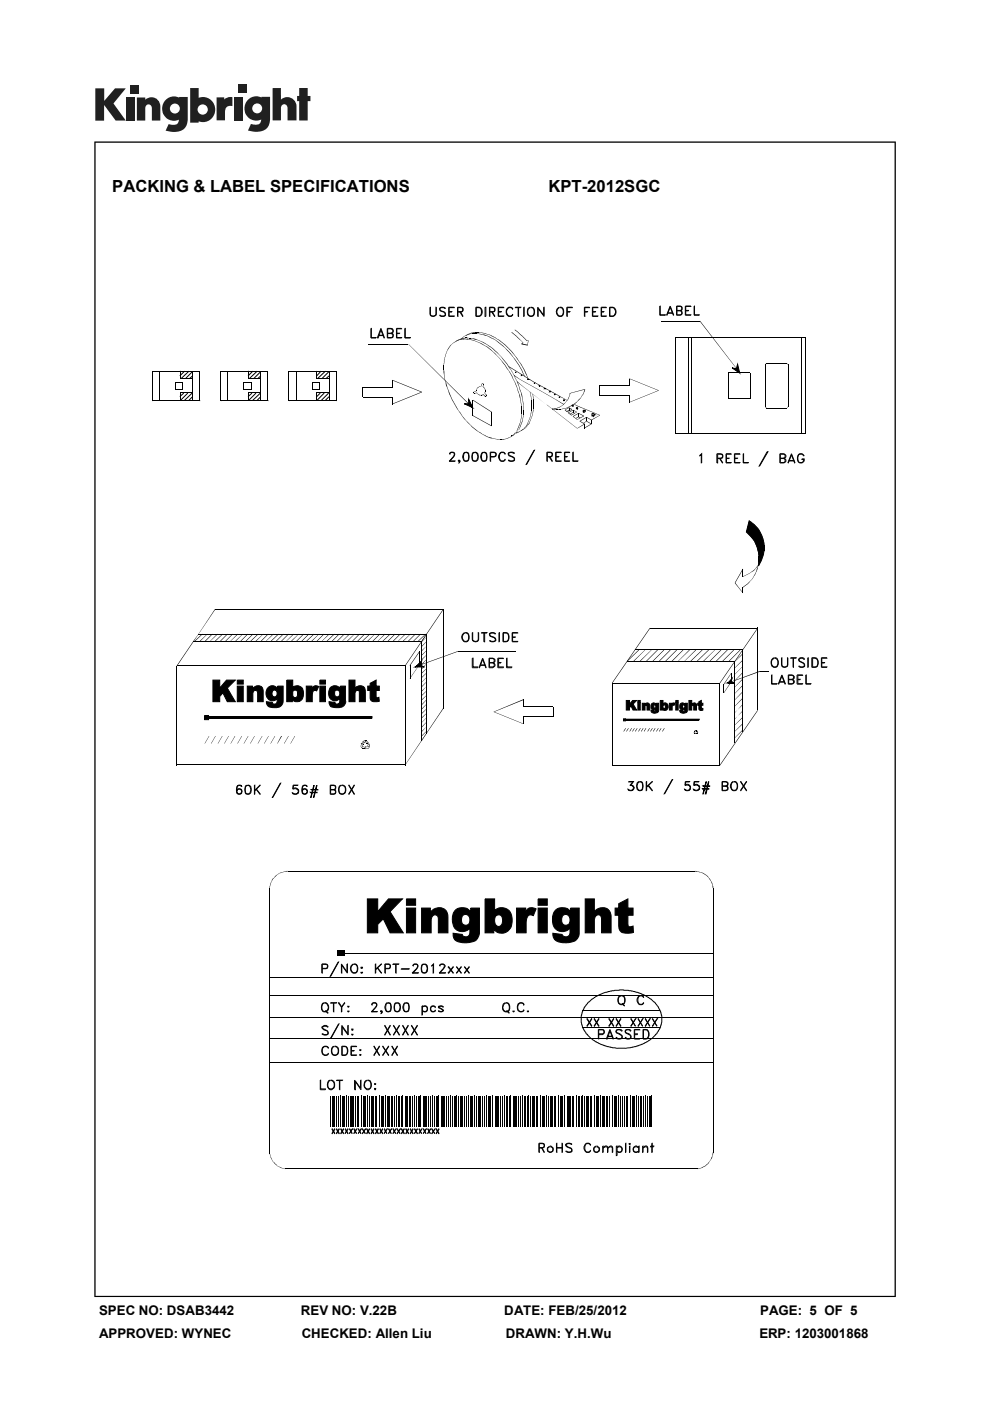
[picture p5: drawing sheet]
<svg xmlns="http://www.w3.org/2000/svg" width="210mm" height="297mm" viewBox="0 0 210 297" stroke-linecap="round" stroke-linejoin="round" font-family="sans-serif">
<defs><g id="words">
<g font-size="3.5">
<text x="23.8" y="40.6">PACKING &amp; LABEL SPECIFICATIONS</text>
<text x="116.3" y="40.6">KPT-2012SGC</text>
</g>
<g font-size="2.8">
<text x="21" y="278.7">SPEC NO: DSAB3442</text>
<text x="63.8" y="278.7">REV NO: V.22B</text>
<text x="107" y="278.7">DATE: FEB/25/2012</text>
<text x="161.2" y="278.7">PAGE: 5 OF 5</text>
<text x="21" y="283.6">APPROVED: WYNEC</text>
<text x="64" y="283.6">CHECKED: Allen Liu</text>
<text x="107.3" y="283.6">DRAWN: Y.H.Wu</text>
<text x="161.1" y="283.6">ERP: 1203001868</text>
</g>
</g></defs>
<g fill="#231f20">
<path d="M20.2 18.7h1.9v2.7l2.3-2.7h2.3l-2.6 3.2 2.6 3.7h-2.2l-2.4-3.3v3.3h-1.9z"/>
<path d="M26.7 20.7h1.8v4.9h-1.8z"/>
<path d="M49.6 20.7h1.8v4.9h-1.8z"/>
<path d="M27.6 18h1.8v1.8h-1.8z"/>
<path d="M50.6 17.9h1.8v1.8h-1.8z"/>
<path d="M29 20.7h1.8v.4a1.9 1.9 0 0 1 2.2-.3 1.9 1.9 0 0 1 1 2v2.8h-1.8v-2.7a.7 .7 0 0 0-.7-.8 .7 .7 0 0 0-.7 .8v2.7h-1.8z"/>
<path d="M45.9 20.6h1.7v.5a2.02 2.02 0 0 1 1.7-.5v1.9h-.2a1.12 1.12 0 0 0-1.4 1.3v1.7h-1.8z"/>
<path d="M57.8 18.7h1.8v2.4a1.98 1.98 0 0 1 2.2-.3 1.98 1.98 0 0 1 1.1 2v2.7h-1.9v-2.6a.7 .7 0 0 0-.7-.8 .7 .7 0 0 0-.7 .8v2.6h-1.8z"/>
<path d="M63.5 18.7h1.8v1.6h.5v1.1h-.5v4.1h-1.8v-4.1h-.5v-1.1h.5z"/>
<path d="M40.3 18.7v7.3h1.8v-.3a2.63 2.63 0 0 0 3.5-2.5 2.63 2.63 0 0 0-3.5-2.5v-2zM41.9 23.2a1.1 1.1 0 0 1 2.2 0 1.1 1.1 0 0 1-2.2 0z"/>
<path d="M35.3 21a2.56 2.56 0 0 0-.6 3.3 2.56 2.56 0 0 0 3.2 1.1 1.09 1.09 0 0 1-1.5 1.1l-.6-.2-.7 1.4a5.3 5.3 0 0 0 3.8-.2 2.69 2.69 0 0 0 .9-2.4v-4.5h-1.8v.1l-.8-.2a2.44 2.44 0 0 0-1.9 .5zM36 23a1.06 1.06 0 0 1 2.1 0 1.06 1.06 0 0 1-2.1 0z"/>
<path d="M52.8 21a2.56 2.56 0 0 0-.6 3.3 2.56 2.56 0 0 0 3.2 1 1.09 1.09 0 0 1-1.5 1.1l-.7-.1-.6 1.4a5.3 5.3 0 0 0 3.7-.3 2.69 2.69 0 0 0 1-2.3v-4.6h-1.8v.2l-.9-.3a2.44 2.44 0 0 0-1.8 .6zM53.5 23a1.06 1.06 0 0 1 2.1 0 1.06 1.06 0 0 1-2.1 0z"/>
</g>
<g fill="#000">
<path d="M94.1 77.3l.1 .5zM94.1 77.8l.1 .5zM94.1 78.3l.1 .6h-.1zM94.1 78.9h.1v.5zM94.2 76.4v.5zM94.2 76.9l-.1 .4zM94.2 79.4l.1 .6zM94.2 76v.5zM94.2 80l.2 .5zM94.4 75.6l-.2 .4zM94.5 75.1l-.1 .5zM94.7 74.7l-.2 .4z"/>
<path d="M94.8 74.3l-.1 .4zM95 73.9l.1 .1-.3 .3zM95.2 73.7l-.1 .3zM95.3 73.4v.4zM95.5 73.2l-.1 .3zM95.5 73.2l.4-.2-.3 .3zM95.8 73l.2-.2zM96 72.8l.3-.2zM96.3 72.6l.3-.1zM96.5 72.4l.4-.1zM96.7 72.3h.2zM96.9 72.3h.1z"/>
<path d="M96.8 72.3l.3-.1zM97 72.2l.3-.1zM97.1 72.2l.4-.1zM97.2 72l.3-.1zM97.4 72l.3-.1v.2zM97.5 71.9l.3-.2 .1 .2zM97.7 71.9l.4 .1-.4 .1zM97.9 71.7l.2-.1v.1zM97.8 71.7h.3v.1l-.2 .1zM98.1 71.9l.2-.1v.2zM98.1 71.6l.3-.3-.3 .4zM98.1 71.7h.4l-.4 .1z"/>
<path d="M98.3 71.8l.3 .1-.3 .1zM98.4 71.3l.2-.2zM98.7 71.6h.4v.1h-.4zM98.5 71.7l.2-.1v.1zM98.6 71.1h.4zM98.6 71.8h.4v.2zM98.8 71.1l.2-.1-.1 .1zM99 71l.1-.1zM98.9 71.1l.3-.2-.2 .2zM99.1 70.9h.3zM99 71.8l.4 .2h-.4zM99.4 71.7h.4z"/>
<path d="M99.1 71.6l.3 .1h-.3zM99.2 70.9h.4zM99.3 70.8l.4-.2-.3 .3zM99.5 70.8l.3-.1zM99.7 70.6h.3zM99.4 71.9l.5 .1zM100.2 70.6l.9 .1zM99.8 70.7l.4-.1zM99.9 70.6l.4-.1zM99.8 72.1h.5zM99.8 71.7h.5zM100.3 70.5l.3-.1v.2z"/>
<path d="M100.3 72.2v-.1l.5 .2zM100.3 71.8h.5l-.1 .2zM100.8 70.4l.7 .1zM100.6 70.4l.2 .1-.2 .1zM100.8 72.3l.4 .2zM100.8 71.8l.4 .3-.5-.1zM101.1 70.6l.4 .2zM101.2 72.4l.4 .3zM101.2 72l.4 .3zM101.5 70.4l.4 .2zM101.6 72.6l.4 .2h-.1zM101.6 72.2l.4 .2z"/>
<path d="M101.5 70.7l.5 .1zM102 72.8l.5 .2-.1 .1-.5-.3zM102 72.3l.5 .2-.1 .1zM101.9 70.9h.6zM101.9 70.5l.6 .1zM102.5 72.5l.4 .3h-.1l-.4-.2zM102.4 71h.5v.1zM102.5 73l.4 .4-.5-.3zM102.4 70.6h.5zM102.9 71l.4 .2-.4-.1zM102.9 72.8l.4 .3-.5-.3zM102.8 70.7l.1-.1 .4 .3z"/>
<path d="M102.9 73.3l.5 .2-.1 .1zM103.3 71.1l.4 .2-.1 .1zM103.3 70.8l.4 .2zM103.3 73.6l.1-.1 .4 .4h-.1zM103.3 73l.5 .4h-.1zM103.7 71.3l.4 .3v.1l-.5-.3zM103.7 70.9l.4 .2zM103.7 73.9h.1l.4 .3-.1 .1zM103.8 73.4l.4 .2-.1 .1-.4-.3zM104.1 71.7h.5zM104.1 71.1l.5 .2-.1 .1-.4-.3zM104.2 74.2l.5 .4-.6-.3z"/>
<path d="M104.1 73.7l.1-.1 .5 .3-.1 .1zM104.6 71.7l.4 .4-.5-.3zM104.5 71.4l.5 .1zM104.6 74.6l.5 .4h-.1zM104.7 73.9l.4 .5-.1 .1-.4-.5zM105.1 75l.3 .5-.4-.5zM104.9 71.6l.1-.1 .4 .4zM105 74.5l.1-.1 .4 .3-.1 .1zM105 72l.5 .3-.1 .1zM105.5 74.7l.3 .5-.4-.4zM105.4 75.4l.5 .5zM105.4 71.8l.5 .3-.1 .1z"/>
<path d="M105.4 72.4l.1-.1 .4 .4-.1 .1zM105.8 75.1l.5 .5zM105.8 75.9l.5 .5zM105.8 72.2l.1-.1 .4 .3v.1zM105.8 72.8l.1-.1 .4 .3v.1zM106.3 75.6l.5 .5-.1 .1zM106.3 76.4l.5 .5-.1 .1zM106.3 72.5v-.1l.5 .4h-.1zM106.3 73.1v-.1l.5 .4h-.1zM106.7 76.2l.1-.1 .4 .6h-.1zM106.7 77l.1-.1 .4 .5-.1 .1zM106.7 72.8h.1l.4 .3-.1 .1z"/>
<path d="M106.8 73.4l.4 .4-.5-.4zM107.2 77.4l.3 .6-.1 .1-.3-.6zM107.1 73.8l.4 .3-.1 .1zM107.1 76.7h.1l.4 .5h-.1zM107.2 73.1l.4 .4-.1 .1-.4-.4zM107.6 77.2l.4 .6h-.1l-.4-.6zM107.4 78.1l.1-.1 .5 .6zM107.6 73.5l.4 .4h-.1l-.4-.3zM107.4 74.2l.1-.1 .5 .5v.1zM107.9 78.6l.4 .5-.1 .1zM107.9 77.8h.1l.4 .5zM108 74.7v-.1l.5 .5-.1 .1z"/>
<path d="M107.9 73.9h.1l.5 .5-.1 .1zM108.3 79.1l.3 .6-.1 .1-.3-.6zM108.3 78.3l.4 .6zM108.4 75.2l.1-.1 .4 .6zM108.4 74.5l.1-.1 .4 .5-.1 .1zM109.1 79.5l1.1 1-1.2-.9zM108.6 78.9l.5 .6zM108.5 70.4l.6 .4-.1 .1-.5-.4zM108.8 75.7l.5 .5-.1 .1zM108.8 75l.1-.1 .4 .6zM109.1 70.8l.5 .4-.1 .1-.5-.4zM109.3 76.2l.3 .5v.1l-.4-.5z"/>
<path d="M109.2 75.5l.5 .5-.1 .1zM109.2 69.9l.6 .4-.1 .1-.6-.4zM109.6 76.8v-.1l.5 .6-.1 .1zM109.7 76l.4 .6-.5-.5zM109.5 71.3l.1-.1 .5 .5-.1 .1zM109.7 70.4l.1-.1 .5 .5-.1 .1zM110.1 77.3l.3 .6-.1 .1-.3-.6zM110 76.6l.5 .5-.1 .1zM110 71.8l.1-.1 .5 .6zM110.6 72.8h.4zM110.4 77.9l.3 .6v.1l-.4-.6zM110.5 72.3l.2 .2z"/>
<path d="M110.5 77.1l.3 .6-.1 .1-.3-.6zM110.3 70.8l.5 .4-.1 .1-.5-.4zM110.7 78.6v-.1l.2 .7zM110.7 72.4l.3 .3-.1 .1zM110.8 77.7l.4 .6h-.1l-.4-.5zM111 79.1l.3 .7-.4-.6zM110.7 71.3l.1-.1 .5 .5v.1zM111.2 78.3l.3 .6h-.2zM111.3 71.7l.3 .3-.1 .1-.2-.3zM111.3 78.9h.2l.2 .7zM111.5 72.1l.1-.1 .2 .3h-.1zM111.8 72.3l.2-.2z"/>
<path d="M110.7 72.8l1.2 .3v.2l-1.3-.3zM112 72.2l-.2 1zM155.3 78l.9 .2-.9-.1zM156.4 77.2l-.2 1zM148.4 68.1l.1-.1 8.4 10.9zM156.4 77.2l.4 1.9zM155.3 78.1v-.1l1.6 1-.1 .1zM162.3 77.3l.1 .1zM162.4 77.2h.1l-.2 .1zM162.4 77.2h.1zM162.5 77l.2 .1zM162.5 77.1v-.1v.2z"/>
<path d="M166.8 77l.1 .1zM166.9 77l.1 .2zM167.1 77.3l.1 .1zM167 77.1v.1zM167 77.2h.1l.1 .1zM169.1 71.5l1.7 .1zM37.2 81.1h1.5zM37.2 82.5l1.5 .1zM37.2 81.1l.1 1.5zM38.1 83.3l.1 1.6zM38.1 78.7l.1 1.6zM38.6 81.1h.2v1.5h-.2z"/>
<path d="M51.7 81.1h1.5zM51.7 82.5l1.5 .1zM51.7 81.1l.1 1.5zM52.6 83.3l.1 1.6zM52.6 78.7l.1 1.6zM53.2 81.1l.1 1.5zM66.2 81.1v1.5zM66.2 81.1h1.5zM66.2 82.5l1.5 .1zM67.1 83.3l.1 1.6zM67.1 78.7l.1 1.6zM67.7 81.1l.1 1.5z"/>
<path d="M83.2 80.5l6.3 2.6-.1 .1-6.2-2.6zM83.2 80.6v1.5zM83.2 84.2v1.5zM83.2 85.6l6.2-2.5 .1 .1-6.3 2.5zM94.3 80.5l.3 .6zM94.5 81.1l.3 .5h-.2zM94.6 81.6h.2l.1 .6zM94.8 82.2l.4 .6-.1 .1zM95.2 82.8l.2 .7h-.1zM95.3 83.5h.1l.2 .7zM95.7 84.1l.2 .7zM95.9 84.7l.4 .6-.1 .1-.3-.6z"/>
<path d="M96.3 85.3l.3 .6-.1 .1-.3-.6zM96.6 85.9l.4 .6-.1 .1-.4-.6zM97 86.5l.3 .6-.4-.5zM97.2 87.1l.5 .5-.1 .1zM97.7 87.6l.4 .6-.5-.5zM98 88.2l.5 .5-.1 .1zM98.5 88.7l.4 .6-.5-.5zM98.5 85.6l.9-.1zM98.9 89.2l.5 .5-.1 .1zM99.4 89.7l.3 .4-.4-.3zM99.4 84.7l-.1 .9zM99.7 90l.5 .4-.1 .1z"/>
<path d="M99.8 86l.4 .4-.5-.3zM99.8 85.9v.2zM99.8 86l.5 .3-.1 .1zM100.2 90.4l.4 .4-.1 .1-.4-.4zM86.6 72.9l13.5 13.3-.1 .1zM98.5 85.6l1.7 .8zM100.3 84.8l4 2.5-.1 .1-3.9-2.5zM99.4 84.7l.9 1.6-.1 .1zM100.4 83.2l.1 .1zM100.5 83.3v.1zM100.6 90.8l.4 .3-.1 .1-.4-.3zM100.5 83v.2z"/>
<path d="M100.4 83.2l.1-.1zM100.6 83.3l-.1 .1zM100.5 83l.1 .1zM100.6 83.3l.1 .1zM100.7 83.3l.1 .1zM101 91.1l.4 .4-.5-.3zM101 82.7l.1 .2zM101.1 82.4l.1 .2zM101.1 82.6l-.1 .1zM101.2 83.3l.1 .1-.2-.1zM100.6 83l.5-.2zM101.1 82.4l.2-.1-.1 .2z"/>
<path d="M101.2 83.4l.2 .2zM100.7 83.3h.5zM101.3 82.2h.1l-.2 .1zM101.4 83.5l.1 .1-.1 .1zM101.3 82.2h.2zM101.4 91.5l.5 .2v.1zM101.5 83.6l.1 .2-.2-.1zM101.4 82.1l.2-.1-.1 .2zM101.6 83.7h.2v.1zM101.6 82h.2zM101.8 83.7l.1 .1h-.1zM101.7 81.9l.2 .1z"/>
<path d="M101.9 91.7l.5 .4-.5-.3zM101.9 83.8h.2zM101.9 81.9l.1 .1zM102.1 83.8l.1-.1 .1 .1zM102.1 81.4l-.1 .5zM102.2 81.3l.1 .1zM102.1 81.4h.2zM102.2 83.7l.2 .1h-.1zM102.2 81.3l.1-.1 .1 .2zM102.4 83.7h.1zM102.4 92.1l.4 .1-.1 .1zM102.3 81.2l.1 .2z"/>
<path d="M102.5 81.6v.5zM102.4 81.2l.1 .2zM102.5 81.4l.1 .2zM102.5 82l.1 .1-.1 .1zM102.5 81.4h.1zM102.8 92.2l.4 .3-.1 .1-.4-.3zM102.5 82.2h.2zM102.9 83.9v.2zM102.6 82.2h.1l.1 .1zM103 83.9l-.1 .2zM102.5 83.6l.4 .3-.1 .1-.3-.3zM102.8 83.2l.1 .2z"/>
<path d="M102.8 83.2l.2-.1-.1 .2zM102.9 82.7l.1 .4zM102.7 82.3l.2 .1-.1 .1zM103 84v.1zM102.9 82.7l.1-.1v.1zM102.8 82.5l.1-.1 .1 .2-.1 .1zM103 83.9v.2zM103.2 92.5l.4 .1h-.5zM103 83.9l.2 .1zM103.1 83.8h.1zM102.8 83.3l.4 .4-.1 .1zM103.1 83.8l.1 .2z"/>
<path d="M103.1 83.8l.1 .1zM103.1 83.7l.1 .1zM103.6 92.6l.5 .1-.1 .2-.4-.2zM104.1 92.7l.4 .3-.5-.1zM100.3 88.2v-.1l4 2.2-.1 .1zM104.5 92.9l.4 .2zM104.9 93l.4 .2zM105.3 93.1l.5 .1zM105.8 93.2h.3h-.3zM106.1 93.2h.3zM106.4 93.2l.4-.1v.1zM106.8 93.1l.2 .1h-.2z"/>
<path d="M107 93.1l.4-.1zM107.4 93h.3zM107.6 92.9l.4-.2-.3 .3zM108 92.7l.2-.1zM108.2 92.6h.3zM108.4 92.5l.1-.1v.2zM108.5 92.5l.2-.3 .1 .1-.3 .3zM108.5 92.4l.1 .1zM108.6 92.4l.4-.1zM108.7 92.2l.3-.1-.2 .2zM108.5 79.8l.1-.1 .3 .7zM108.9 92.2l.3-.1-.2 .2z"/>
<path d="M109.1 91.8l.1 .1-.2 .2zM109.4 91.8l-.3 .3zM109.1 91.8l.3-.2-.2 .3zM108.8 80.4l.4 .6zM109 79.5l.3 .6zM109.6 91.5v.1l-.2 .3zM109.6 91.4l-.2 .2zM109.4 91.8l.3-.2v.2zM109.1 81l.4 .6h-.1zM109.6 91.5l.2-.1-.2 .2zM109.7 91l.1 .1-.2 .3zM109.2 80.1l.4 .6z"/>
<path d="M109.7 80.9l.8 .7-.9-.6zM109.7 91.6h.4l-.4 .2zM109.4 81.6h.1l.2 .6zM110 91.1l-.2 .3zM109.8 90.8v.3zM110 90.4l-.1 .5zM109.6 82.2l.2 .7zM109.6 80.7l.3 .6-.1 .1zM110.2 90.9l-.2 .2zM110 91.5l.3-.1-.2 .2zM110.2 89.9l-.1 .5zM109.8 82.9l.1-.1 .3 .7z"/>
<path d="M109.9 81.3l.3 .7-.4-.6zM110.2 80.4l4.8 2.7zM110.2 90.5v.4zM110.3 89.5l-.1 .5zM110.1 83.5l.2 .5h-.1zM110.3 91.4l.4-.1zM110.4 90.1l-.1 .5zM110.1 82l.1 .7zM110.2 84h.1v.6zM110.4 89.1l-.1 .4zM110.5 81.6l5.4 4.2zM110.3 84.6l.1-.1 .1 .6z"/>
<path d="M110.6 89.7l-.1 .5zM110.5 88.7l-.1 .4zM110.6 86.2l.1 1.1zM110.4 85.1l.2 .5zM110.6 88.2l-.1 .5zM110.6 87.3l.1 .4zM110.5 91.3l.2-.1-.1 .2zM110.2 82.7l.1-.1 .3 .7zM110.5 85.6l.2 .6zM110.6 91.2l.3-.1zM110.7 89.3v.5zM110.6 87.7l.1 .5z"/>
<path d="M110.7 91.2v-.1zM110.5 83.3l.2 .5h-.1zM110.7 91.1l.4-.1zM110.6 83.8h.1l.1 .6zM110.8 88.8v.5zM110.7 84.4l.2 .5zM110.8 91l.3-.1-.2 .2zM110.9 88.4l-.1 .4zM110.8 84.9l.1 .6zM111 88l-.1 .4zM111 87.1l.1 .9zM111 86.6l.1-.1v.6z"/>
<path d="M111 86v.6zM110.9 85.5l.1-.1 .1 .6zM111 91l.3-.1zM111.3 90.6v.1l-.2 .2zM111.3 90.8l.2-.2-.2 .3zM111.3 90.6l.2-.2-.2 .3zM111.7 90.4h.1l-.3 .3zM111.7 90.1l.1 .1-.3 .2zM111.7 90.4l.2-.3-.1 .3zM111.8 89.9v.3zM112.1 89.9h.1l-.3 .3zM111.9 89.6v.3z"/>
<path d="M112.1 89.2l-.2 .4zM111.8 79.5l.2 .7-.3-.6zM112.3 88.8l-.2 .4zM112.3 89.6l-.1 .3zM112.4 88.3l-.1 .5zM112.4 89.3v.4zM112.5 88.9l-.1 .4zM112.5 87.9l-.1 .4zM112.7 88.5l-.2 .4zM112.6 87.4l-.1 .5zM112.4 83.1l.2 .6zM112.7 87v.5z"/>
<path d="M112.7 86l.1 1zM112.7 84.9l.1 1.1zM112.5 83.7l.2 .6zM112.9 88.1l-.2 .4zM112.6 84.3l.2 .6zM112.9 87.7v.4zM113 87.1l-.1 .6zM113.1 86.7v.5zM113.1 85.9l.1 .8zM113.1 84.7l.1 1.2zM112.9 83.5l.2 .6zM113 84.1l.2 .6z"/>
<path d="M107.9 77.8l.1-.1 5.3 3.3-.1 .1zM115 83l2.8 1.7zM115.9 85.8l6.5 5.1zM117.1 86.6l.3 .1-.3 .1zM117.1 86.6l.4 .2h-.4zM117.4 86.6h.4v.1zM117.5 86.7h.4v.2zM113.2 81.1l.1-.1 4.5 2.4-.1 .1zM117.8 86.6h.3l-.3 .1zM117.8 84.6l1.8 1.1-.1 .1zM117.9 86.7h.4v.2h-.4zM118 86.6l.4-.2-.3 .2z"/>
<path d="M118.3 86.7l.3 .1-.3 .1zM118.4 86.4h.3zM118.6 86.7l.4 .1zM118.6 86.3l.4-.2-.3 .3zM119 86.1l.2-.1zM119 86.7l.4-.1zM119.2 86l.3-.2zM119.4 86.6h.4zM119.6 85.5l.1 .1-.2 .3zM119.6 85.5l.4-.1-.3 .2zM119.8 86.6l.3-.1zM119.8 86.9l.8-.5 .1 .1z"/>
<path d="M120.1 85.1l-.2 .3zM120.3 84.9l-.2 .2zM120.1 86.5l.5-.1zM117.8 83.4l2.5 1.5-2.6-1.4zM120.5 84.5l.1 .1-.3 .3zM119.9 86.9l.5 .4-.1 .1-.5-.4zM120.6 87.5l.6 .5v.1l-.7-.5zM120.6 84.3v.3zM120.5 86.3l.4-.1zM120.7 84l-.1 .4zM120.7 86.4l.6 .3-.1 .1-.6-.3zM120.1 87.2l.5-.3 .1 .1-.5 .3z"/>
<path d="M120.6 86.5l.1 .5zM120.7 86.9l.2 .1h-.3zM120.8 83.7l-.1 .3zM120.8 83.3l.2 .1-.1 .3zM120.8 86.1l.4-.1zM120.9 83.3l3.2-.7zM120.9 87.7l.6-.3 .1 .1-.6 .3zM121.2 86l.4-.1zM120.3 87.3l.9-.6 .1 .1zM121.2 88l1.1-.7-1.1 .8zM120.5 87.5l1-.6 .1 .1-1 .6zM121.6 87.4l.3 .2-.4-.1z"/>
<path d="M121.5 86.9l.1 .6zM121.5 85.8l.3-.3 .1 .1-.3 .3zM121.5 88.2l1.2-.6 .1 .1-1.2 .6zM121.8 85.5h.4zM122.1 85.4l.4-.3-.3 .4zM121.6 86.9l.7 .5-.8-.4zM121.7 85.6l.6 .4zM121.5 88.3l.1-.1 .8 .8zM122.4 90.8l1.6-.9zM122.7 84.8l.1 .1-.4 .2zM122.7 87.7l.1 .7zM122.8 87.6l-.1 .1z"/>
<path d="M122.8 87.6l1.1 .6h-.1l-1.1-.5zM122.1 88.7l.6-.4 .1 .1-.6 .4zM122.7 84.8l.2-.3 .1 .1-.2 .3zM122.9 84.5l.4-.2-.3 .3zM122.9 89.3l1.5-.9 .1 .1-1.5 .8zM122.8 88.3l.3 .3-.1 .1-.3-.3zM123.4 83.9l-.2 .4zM123.6 83.6l.1 .1-.3 .2zM123.8 83.3l-.1 .4zM122.4 88.9l1.4-.7h.1zM123.9 82.9h.1l-.2 .4zM124 89.9v.9z"/>
<path d="M124 82.6v.3h-.1zM124 90.7l1.4-.8h.1l-1.5 .9zM122.9 89.3h.1l1 .6zM124.5 88.4l1 .6-.1 .1-1-.6zM124.4 88.5l.1 .8zM123.7 89.7l.7-.4h.1zM125.4 89.1l.1 .8zM124.4 89.3h.1l1 .6h-.1zM125.4 89l1.9-1-1.8 1.1zM122.3 86l5 2.1zM133.3 80.3h.2v1.4h-.2zM133.3 83.8h.2v1.6h-.2z"/>
<path d="M133.4 80.2l6.3 2.6zM133.4 85.3l6.3-2.6zM162.3 86.2l.2 .1-.1 .1zM162.5 86.3v.2zM162.5 86.5v-.1v.2zM162.5 86.5l.2 .1zM166.8 86.5l.1 .1zM166.9 86.5l.1-.1zM167 86.3v.2zM167 86.3l.2-.1-.1 .2zM167.1 86.1l.1 .1zM169.1 92l1.7 .1z"/>
<path d="M158.9 110.4l-.6 2.4zM158.3 112.8l.1-.1 .3 .3zM158.6 113l.4 .3-.1 .1zM158.9 113.4l.1-.1 .2 .3zM159 110.4l.3 .2-.4-.1zM159.2 113.6l.3 .4zM159.3 110.6l.3 .3-.4-.2zM159.2 113.6l.4 .3-.1 .1zM159.4 114l.3 .3zM159.5 114l.1-.1 .2 .3-.1 .1zM159.6 110.8l.3 .3-.1 .1zM159.7 114.3l.3 .4z"/>
<path d="M159.8 114.2l.2 .5-.3-.4zM159.9 111.1l.3 .3-.4-.2zM159.9 114.7l.3 .3-.1 .1zM159.9 114.7l.4 .3zM160.2 115l.1 .4-.2-.3zM160.2 115l.2 .3-.1 .1zM160.2 111.4l.3 .3-.1 .1zM160.3 115.4l.2 .4zM160.4 115.3l.2 .5-.3-.4zM160.4 115.8l.3 .4zM160.5 115.8l.2 .4zM160.9 119.7h.1l-.3 .3z"/>
<path d="M160.5 111.7l.3 .2-.1 .1-.3-.2zM160.6 116.2l.1 .4zM160.8 119.5v.4zM160.8 116.5v.5zM160.6 116.2l.2 .3v.1zM160.7 112l.1-.1v.5zM160.8 119.1h.2l-.1 .4zM160.9 117.8l.1 .8zM160.8 116.9l.1 .5zM160.9 119.1l-.1 .4zM160.9 117.8l.1 1.3zM161.1 119.3l-.1 .4z"/>
<path d="M160.9 118.6l.1 .5h-.2zM160.8 117.4l.2 .4zM160.8 117.4h.2v.4zM160.9 116.9l.1 .5h-.2zM161.4 119v.1l-.2 .3-.1-.1zM160.8 112.4l.1-.1 .3 .3-.1 .1zM161.1 112.7l.1-.1 .1 .4zM161.5 118.6l-.1 .5zM161.3 113h.1v.4zM161.6 118.3l-.1 .3zM161.8 117.9l.1 .1-.3 .3zM161.4 113.4l.1-.1 .1 .4z"/>
<path d="M161.9 117.5v.5zM161.7 113.6l.2 .5h-.2zM161.9 117.1v.4zM161.7 114.1h.2v.4zM162 116.8v.4zM162 115.6l.1 1.2zM161.9 114.4l.1 .4zM161.9 115.2h.2v.4zM161.9 114.8l.2 .4h-.2zM41.3 135.9l1.6-1.5 .1 .1-1.6 1.5zM45.6 129.1l.1 .1-3.6 5.3zM42.1 134.4l-1 1.6-.1-.1z"/>
<path d="M42.4 135.9l1.6-1.5-1.5 1.6zM45 134.4l.1 .1-1.5 1.5-.1-.1zM46.1 134.4l.1 .1-1.6 1.5zM45.6 135.9l1.6-1.5 .1 .1-1.6 1.5zM48.2 134.4l.1 .1-1.5 1.5-.1-.1zM49.3 134.4l.1 .1-1.5 1.5-.1-.1zM50.4 134.4l.1 .1-1.6 1.5zM49.9 135.9l1.6-1.5-1.5 1.6zM52.5 134.4l.1 .1-1.5 1.5-.1-.1zM53.6 134.4l.1 .1-1.5 1.5-.1-.1zM53.1 135.9l1.6-1.5 .1 .1-1.6 1.5zM54.2 135.9l1.6-1.5-1.5 1.6z"/>
<path d="M56.8 134.4l.1 .1-1.5 1.5-.1-.1zM57.9 134.4l.1 .1-1.6 1.5zM57.4 135.9l1.6-1.5 .1 .1-1.6 1.5zM60.1 134.4v.1l-1.5 1.5-.1-.1zM61.2 134.4v.1l-1.5 1.5-.1-.1zM62.3 134.4v.1l-1.6 1.5zM61.7 135.9l1.7-1.5-1.6 1.6zM64.4 134.4l.1 .1-1.6 1.5-.1-.1zM65.5 134.4l.1 .1-1.6 1.5-.1-.1zM65 135.9l1.6-1.5 .1 .1-1.7 1.5zM66.1 135.9l1.6-1.5-1.5 1.6zM68.7 134.4l.1 .1-1.5 1.5-.1-.1z"/>
<path d="M69.8 134.4l.1 .1-1.6 1.5zM69.3 135.9l1.6-1.5 .1 .1-1.6 1.5zM71.9 134.4l.1 .1-1.5 1.5-.1-.1zM73 134.4l.1 .1-1.5 1.5-.1-.1zM74.1 134.4l.1 .1-1.6 1.5zM73.6 135.9l1.6-1.5-1.5 1.6zM76.2 134.4l.1 .1-1.5 1.5-.1-.1zM77.3 134.4l.1 .1-1.5 1.5-.1-.1zM76.8 135.9l1.6-1.5 .1 .1-1.6 1.5zM77.9 135.9l1.6-1.5-1.5 1.6zM80.5 134.4l.1 .1-1.5 1.5-.1-.1zM81.6 134.4l.1 .1-1.6 1.5z"/>
<path d="M81.1 135.9l1.6-1.5 .1 .1-1.6 1.5zM83.8 134.4v.1l-1.5 1.5-.1-.1zM84.9 134.4v.1l-1.5 1.5-.1-.1zM86 134.4v.1l-1.6 1.5zM85.4 135.9l1.7-1.5-1.6 1.6zM88.1 134.4l.1 .1-1.6 1.5-.1-.1zM89.2 134.4l.1 .1-1.6 1.5-.1-.1zM88.7 135.9l1.6-1.5 .1 .1-1.7 1.5zM90.5 135l-1.1 1.1zM90.5 135.9l-1 1.2-.1-.1zM89.4 137.9l1.1-1-1 1.1zM89.4 138.9l1.1-1.1-1 1.1z"/>
<path d="M89.4 139.8l1.1-1-1 1.1zM90.5 134.4l-1 1.6-.1-.1zM88.1 141.3l9.1-3.3 .1 .1-9.1 3.3zM137.8 133.1l.1 .1-8 11.7-.1-.1zM155.9 123.5l1.7 2.2-1.7-2.1zM157.5 124.6l.1 1.1zM157.5 120.7l.1 1.5zM157.5 120.6l.1 .1-1.7 2.9v-.1zM157.5 122.2l.5-.2-.4 .3zM157.5 124.5l.4-.3 .1 .1-.4 .3zM158 122l.3-.1zM157.9 124.2l.3-.2 .1 .1-.3 .2z"/>
<path d="M158.3 121.9l.3-.2zM158.2 124l.4-.3v.1l-.3 .3zM158.6 121.7l.4-.2zM158.6 123.7l.2-.2h.1l-.3 .3zM159.2 123.1l-.3 .4h-.1zM159 121.5l.3-.2zM159.2 123.1l.3-.2zM159.3 121.3l.4-.1zM159.7 122.5l-.3 .4zM159.6 121.1l.3-.3 .1 .1-.3 .3zM159.8 122.2l-.1 .3zM160.1 121.8l.1 .1-.4 .3z"/>
<path d="M159.9 120.8l.4-.2-.3 .3zM160.3 121.4l-.1 .5zM160.4 120.2l.1 .1-.3 .3zM160.4 121l.1 .1-.2 .3zM160.4 120.2l.4-.2-.3 .3zM160.5 120.7h.2l-.2 .4zM160.7 120.2v.5h-.2zM160.7 133.1l.1 .1-8.1 11.7-.1-.1zM160.8 119.8v.5zM41 135.9l.1 .1-3.6 5.2zM43.4 151.6l.8 .1zM43.4 151.7l.1 .9z"/>
<path d="M44.2 152.3l.1 .3zM44.2 151.7l.1 .3zM44.3 156l-.9 1.7zM45.7 156l-1 1.7zM47.1 156l-.9 1.7zM48.5 156l-1 1.7zM49.8 156l-.9 1.7zM51.3 156l-1 1.7zM52.6 156l-.9 1.7zM54 156l-1 1.7zM55.6 156l-1 1.7zM56.9 156l-.9 1.7z"/>
<path d="M58.3 156l-1 1.7zM59.6 156h.2l-1 1.7zM61.2 156l-1 1.7zM62.5 156l-.9 1.7zM76.6 157.7l-.1 .5zM76.6 157.6l.1 .1h-.1zM76.8 158.5l-.1 .1zM76.8 158.5v.2zM76.9 157.7l-.2 .8zM76.6 157.6h.3l-.3 .1zM76.8 158.6l.5 .1zM76.5 158.2l.3 .4z"/>
<path d="M76.9 157.3l.3 .2v.1zM76.8 157.3l.4-.3 .1 .1-.4 .3zM77 157.7l.1 .1zM76.9 157.5l.3 .2-.1 .1-.3-.2zM76.8 158.2l.4 .2zM77.5 157.1l.1 .1-.4 .4v-.1zM77.4 157l.4 .7-.5-.6zM77.2 157l.1 .1zM77.3 157l.4 .1zM77.4 158.6l.3 .2h-.1zM77.2 158.3l.2 .4zM77.5 158.2l.2 .2h-.2z"/>
<path d="M77.5 158.2l-.1 .4zM77.6 158.7v.1zM77.7 157l.4 .4-.1 .1-.3-.4zM77.7 157.7h.4zM77.7 157.7l.1-.1-.1 .1zM77.9 157.9l.3 .4zM78.1 157.4v.3zM78 157.4l.2 .1zM78.2 157.7h.1v.5zM77.7 158.7h.6zM78 157.8l.3-.1zM77.6 158.3l.7-.1z"/>
<path d="M78.3 158.2l.1 .1zM78.3 158.2v.5zM78.3 158.2h.1zM78.8 152v.3zM94 129.1l.1 .1-8.1 12h-.1zM89 138l.1 .1-2.1 3.1-.1-.1zM89 140.8l-2.1 3.1zM88.1 141.3l1.8 .1zM88.1 141.3l1.3-1.2-1.2 1.3zM89.4 140.1l.1 .1-.4 .8zM90.5 139.7l-1 1.2-.1-.1zM90.5 140.6l-1 1.2-.1-.1z"/>
<path d="M89.4 142.7l1.1-1-1 1.1zM89.4 143.6l1.1-1-1 1.1zM90.5 143.5l-1.1 1.1zM90.5 144.5l-1 1.1h-.1zM89.4 146.5l1.1-1-1 1.1zM89.4 147.4l1.1-1-1 1.1zM89.4 148.3l1.1-1-1 1.1zM90.5 148.3l-1 1.1h-.1zM90.5 149.2l-1 1.2-.1-.1zM89.4 151.2l1.1-1-1 1.1zM89.4 152.2l1.1-1.1-1 1.1zM90.5 152.1l-1.1 1.1z"/>
<path d="M90.5 153l-1 1.2-.1-.1zM89.4 155l1.1-1-1 1.1zM89.4 156l1.1-1.1-1 1.1zM89.4 156.9l.2 .1zM89.1 141.1l.8 .2zM90.5 155.4l-1.1 1.6zM104.7 150.9l6.3-2.6v.1zM104.7 150.9l6.3 2.6zM111 152l.1 1.4zM111 148.3l.1 1.6zM132.2 152.4l.5 .1zM132.2 152.4l.1 .4z"/>
<path d="M132.6 152.7h.2v.1h-.2zM132.6 152.4l.2 .1zM132.7 154.4h.1l-.5 .7-.1-.1zM133 140.1l2.5-2.3-2.4 2.4zM133.3 154.4l-.4 .7-.1-.1zM133.9 154.4h.1l-.4 .7-.1-.1zM134.4 140.1l2.4-2.3-2.4 2.4zM134.5 154.4h.1l-.4 .7-.1-.1zM135.1 154.4h.1l-.4 .7-.1-.1zM135.8 154.4h.1l-.4 .7-.1-.1zM135.7 140.1l2.5-2.3-2.4 2.4zM136.4 154.4h.1l-.4 .7-.1-.1z"/>
<path d="M137 154.4h.1l-.5 .7v-.1zM139.4 137.8h.1l-2.3 2.4-.1-.1zM137.7 154.4h.1l-.4 .7-.1-.1zM138.3 154.4h.1l-.4 .7-.1-.1zM140.8 137.8h.1l-2.4 2.4-.1-.1zM138.9 154.4h.1l-.4 .7-.1-.1zM139.6 154.4h.1l-.4 .7-.1-.1zM142.1 137.8h.1l-2.3 2.4-.1-.1zM140.2 154.4h.1l-.4 .7-.1-.1zM140.9 154.4h.1l-.5 .7v-.1zM143.5 137.8h.1l-2.4 2.4-.1-.1zM144.9 137.8l-2.3 2.4-.1-.1z"/>
<path d="M146.2 137.8h.1l-2.5 2.4zM147.6 137.8l-2.4 2.4zM146.5 140.1l2.4-2.3h.1l-2.5 2.4zM147.2 155.1l-.1 .3zM147.2 155l.1 .1zM147.3 155.5h-.1zM147.3 155.4l.2 .1zM147.3 155.1l-.1 .4zM147.4 154.9l.1 .2-.2-.1zM147.1 155.4l.2 .1h-.1zM147.5 154.8l.1 .1-.2 .1-.1-.1zM147.4 155v.2z"/>
<path d="M147.6 154.9l-.1 .1zM147.6 154.8l.2 .2-.1 .1-.2-.2zM147.6 155.4l.1 .1zM147.5 154.8l.1 .1zM147.6 154.8l.1 .1zM147.6 155.5v.1zM147.3 155.5h.3v.1zM147.6 155.4h.1l-.1 .1zM147.5 155.5l.1-.1v.1zM147.6 155.4l.4 .1zM147.7 154.8l.2 .1-.1 .1-.2-.1zM147.6 155.5l.1 .1z"/>
<path d="M147.7 155h.2v.2h-.2zM147.6 155.1h.2zM147.8 155.2l.2 .2h-.2zM147.9 155l.1 .1-.2 .1zM147.9 155.1l.2 .2-.1 .1zM147.8 154.9l.2 .1-.2 .1zM147.8 154.9l.2 .1zM147.6 155.5h.4zM147.8 140.1l2.5-2.3h.1l-2.5 2.4zM148 155.4l-.1 .1zM148 155.4l.1-.1zM148.2 152.5v.2z"/>
<path d="M149.2 140.1l2.4-2.3-2.3 2.4zM152.9 137.8h.1l-2.4 2.4-.1-.1zM154.2 137.8h.1l-2.3 2.4-.1-.1zM155.6 137.8h.1l-2.4 2.4-.1-.1zM153.5 145l.1 1.9zM154.3 144.8l1.3 .1zM157 137.8l-2.3 2.4-.1-.1zM155.1 142.7l-1.5 2.4-.1-.1zM155.1 144.5h.1l-1.7 2.4zM155.1 142.7l.1 1.8zM155.1 144.5l.6 .4zM155 144.5h.1l.6 .3-.1 .1z"/>
<path d="M157.5 138.6v.1l-1.6 1.6zM157.5 140l-1.6 1.7zM157.5 141.3l-1.6 1.7zM157.5 142.6v.1l-1.6 1.7zM157.5 143.9v.1l-1.6 1.7zM157.5 145.3v.1l-1.6 1.7zM157.5 146.7l-1.6 1.7zM157.5 148v.1l-1.6 1.7zM157.5 149.4l-1.6 1.7zM157.5 150.7v.1l-1.6 1.6zM157.5 152.1v.1l-1.6 1.6zM157.5 153.4v.1l-1.6 1.6z"/>
<path d="M157.5 154.8v.1l-1.6 1.6zM160.7 150.5l.1 .1-8.1 11.7-.1-.1zM161.2 142.3h1.8v.1h-1.8zM154.3 144.8l6.9-2.5v.1zM94 150.1l.1 .1-8.2 12zM57.2 188l.1 .3zM57.2 188.3l.1 .3zM57.3 187.7v.3zM57.3 187.4v.3zM57.4 187.1v.4zM57.6 186.9l-.2 .2zM57.7 186.5l-.1 .4z"/>
<path d="M57.9 186.3l-.1 .3zM57.9 186.3l.3-.2-.3 .3zM58.3 185.8l.1 .1-.3 .2zM58.3 185.8l.2-.2 .1 .1-.2 .2zM58.5 185.6l.3-.2-.2 .3zM58.8 185.4l.2-.2zM59 185.2l.3-.1zM59.3 185.1h.3zM59.5 185l.4-.1zM59.9 184.9l.2-.1zM60.1 184.8l.4-.1zM60.5 184.7h.2v.1z"/>
<path d="M60.7 184.7h.4l-.4 .1zM147.4 184.7h.2v.1zM147.6 184.7l.4 .1h-.4zM148 184.7l.3 .1zM148.3 184.8l.3 .2-.4-.1zM148.6 184.9l.3 .1zM148.9 185l.3 .1h-.4zM149.2 185.1l.2 .1h-.3zM149.4 185.2l.3 .2-.4-.1zM149.7 185.4l.2 .2-.3-.1zM149.9 185.6l.3 .2-.1 .1-.3-.2zM150.1 185.9l.1-.1 .2 .3z"/>
<path d="M150.3 186.1l.2 .2-.1 .1zM150.4 186.4l.1-.1 .2 .2-.1 .1zM150.6 186.6l.1-.1 .2 .4zM150.8 186.9l.2 .2h-.1zM150.9 187.1h.1v.4zM151.2 188.3l.1 .3zM151 187.5l.1-.1 .1 .3zM151.1 188h.2v.3zM151.1 187.7l.2 .3h-.2zM71.5 201.4h.2v1.3h-.2zM71.6 201.4h1.5v1.3h-1.5zM71.6 201.4l1.5 .1z"/>
<path d="M71.6 202.6l1.5 .1zM73 201.4l.1 1.3zM57.2 244l.1 .6zM57.2 244.6l.1 .3zM57.3 244.9l.1 .3zM57.3 245.2l.1 .3zM57.5 245.4l.2 .4-.3-.3zM57.6 245.8l.2 .2zM57.7 246l.2 .3zM57.9 246.3l.3 .1-.1 .1zM58.2 246.4l.1 .4zM58.4 246.7l.2 .2-.1 .1-.2-.2z"/>
<path d="M58.6 246.9l.2 .3-.3-.2zM58.8 247.1l.2 .3zM59 247.3l.3 .2zM59.3 247.4l.3 .1-.1 .1zM59.6 247.5l.3 .2-.4-.1zM59.9 247.6l.2 .2zM60.1 247.7l.4 .2zM60.5 247.8l.6 .1zM147.4 247.8l.6 .1zM148 247.8h.3zM148.2 247.7l.4-.1zM148.6 247.6h.3z"/>
<path d="M148.8 247.5h.4zM149.1 247.4h.3zM149.3 247.3l.4-.1zM149.6 247.1l.2-.2 .1 .1-.2 .2zM149.8 246.9l.4-.1zM150.3 246.4l-.1 .4zM150.4 246.3v.2l-.1-.1zM150.6 246l-.2 .3zM150.8 245.8l-.2 .2zM150.9 245.4l.1 .1-.2 .3zM151 245.2v.3l-.1-.1zM151.1 244.9l-.1 .3z"/>
<path d="M151.1 244.6h.2l-.1 .3zM151.2 244l.1 .3zM151.2 244.3l.1 .3h-.2z"/>
<path d="M20 30v245h170v-245zM20.3 30.3h169.4v244.4h-169.4z"/>
</g>
<g fill="none" stroke="#000" stroke-width=".21">
<path d="M32.3 78.7h10.1M32.3 78.7v6.2M33.9 78.7v6.2M38.3 78.7l-.2 .1M39.2 78.7l-1.1 1M40.1 78.7l-1.7 1.6M40.8 78.7v6.2M40.8 78.8l-1.5 1.5M40.8 79.7l-.6 .6M42.3 78.7v6.2M46.8 78.7v6.2M46.9 78.7h9.9"/>
<path d="M48.3 78.7v6.2M52.8 78.7l-.2 .1M53.6 78.7l-1 1M54.6 78.7l-1.7 1.6M55.3 78.8l-1.5 1.5M55.3 79.7l-.7 .6M55.3 78.7v6.2M56.8 78.7v6.2M61.3 78.7v6.2M61.3 78.7h10M62.8 78.7v6.2M67.3 78.7l-.1 .1"/>
<path d="M68.1 78.7l-.9 1M69 78.7l-1.7 1.6M69.8 78.7v6.2M69.8 78.8l-1.5 1.5M69.8 79.7l-.7 .6M71.3 78.7v6.2M78.2 73h8.4M78.7 69.6l.1 2 1 .1h-1.1zM80.3 71.1h1.1M80.4 71.1h.9M80.8 69.6l.8 2.1-.8-1.7-.6 1.7h-.2zM82.2 70.6l1 .1 .2 .3-.1 .5-.4 .2h-.8v-2.1h.8l.3 .1 .2 .3-.2 .6-.3 .1"/>
<path d="M82.9 70.6l.4-.3-.1-.4-.3-.2h-.7v1.9l1-.1v-.7l-1-.1M84.1 69.6h1.1l-1 .1v1.9l1 .1h-1.1zM84.2 70.6l.6 .1h-.6M85.9 69.6l.1 2 1.1 .1h-1.2zM91.2 65.1l.2 1.7 .4 .2 .6-.2 .1-1.7 .1 1.5a.7 .7 0 0 1-.7 .5 .7 .7 0 0 1-.7-.5zM93.4 65.2a.9 .9 0 0 1 1.1 .2l-.8-.2-.3 .1-.1 .3a1.02 1.02 0 0 0 .9 .6 .5 .5 0 0 1 .3 .5 .5 .5 0 0 1-.4 .4h-.4l-.5-.3 .5 .2 .7-.2a.52 .52 0 0 0-.3-.6l-.8-.4-.1-.4zM95.2 65.1h1.2l-1.1 .1v1.8l1.1 .1h-1.2zM95.3 66.1l.6 .1h-.6M97.1 66.1l1-.1v-.7l-1-.1-.1 1.9v-2h.8l.3 .2 .1 .5-.1 .3-1 .1M97.5 66.2l.7 .9-.5-.9M100.9 65.1h.7a1.04 1.04 0 0 1 .7 1 1.04 1.04 0 0 1-.7 1h-.7zM101 65.2h.6a1.01 1.01 0 0 1 0 1.8h-.6z"/>
<path d="M102.9 65.1h.1v2h-.1zM103.9 66.1l.9-.1v-.7l-.9-.1-.1 1.9v-2h.8l.3 .2 .1 .5-.2 .3-.9 .1M104.3 66.2l.7 .9-.6-.9M105.7 65.1h1.2l-1.1 .1v1.8l1.1 .1h-1.2zM105.8 66.1l.5 .1h-.5M107.8 65.2l.6-.1 .4 .5a.72 .72 0 0 0-.8-.4 .72 .72 0 0 0-.6 .7 .77 .77 0 0 0 .3 .9 .77 .77 0 0 0 .9 0l.2-.1-.3 .3a.97 .97 0 0 1-1.2-.5 .97 .97 0 0 1 .5-1.3zM109.3 65.1l1.2 .1zM109.4 78.9h.1M109.9 65.2v1.9l.1-1.9M110.7 79.5l-.1 .1 .1-.1M111.1 65.1l.1 2zM112.4 65.1a1.01 1.01 0 0 0-.6 1.1 1.01 1.01 0 0 0 1 .9 1.08 1.08 0 0 0 .6-1 1.08 1.08 0 0 0-.6-1h-.3"/>
<path d="M112.5 65.2a.88 .88 0 0 0-.6 1.1 .88 .88 0 0 0 1.1 .6 1.33 1.33 0 0 0 0-1.6l-.4-.1M114 65.1l1.3 1.7 .1-1.7v2l-1.3-1.7-.1 1.7zM118.6 65.1a1.01 1.01 0 0 0-.6 1.2 1.01 1.01 0 0 0 1 .8 1.16 1.16 0 0 0 0-2h-.3M118.7 65.2a.88 .88 0 0 0-.6 1.1 .88 .88 0 0 0 1.1 .6 1.33 1.33 0 0 0 0-1.6l-.4-.1M120.2 65.1h1.2l-1.1 .1v1.9zM120.3 66.1l.6 .1h-.6M124 65.1h1.1l-1.1 .1v1.9zM124 66.1l.6 .1h-.6M125.6 65.1h1.2l-1.1 .1v1.8l1.1 .1h-1.2zM125.7 66.1l.6 .1h-.6M127.5 65.1h1.1l-1 .1v1.8l1 .1h-1.1zM127.6 66.1l.5 .1h-.5"/>
<path d="M129.3 65.1h.7a1.03 1.03 0 0 1 .7 1 1.03 1.03 0 0 1-.7 1h-.7zM129.4 65.2l.8 .1a.99 .99 0 0 1-.2 1.7h-.6zM139.9 64.9l.1 1.8 1.1 .1h-1.2zM140.2 68.1h8.2M141.6 66.4h1.1M141.6 66.3h1.1M142.1 64.9l.8 1.9-.8-1.7-.7 1.7zM143.3 71.5h25.8M143.4 71.6v20.4M143.6 65.8h.7a.51 .51 0 0 1 .4 .5 .51 .51 0 0 1-.4 .5h-.8v-1.9h.8l.3 .2 .1 .5-.4 .3M144.3 65.8l.3-.2-.1-.5-.9-.1v1.7h.9a.48 .48 0 0 0-.2-.8h-.7M145.4 64.9h1.1l-1.1 .1v1.7l1.1 .1h-1.1z"/>
<path d="M145.4 65.8l.6 .1h-.6M146 71.6v20.4M146.6 71.6v20.4M147.2 64.9l.1 1.8 1 .1h-1.1zM154.5 79v5.5M154.6 79.1h4.5M159.1 79v5.5M162.3 77.4v8.8M162.7 77h4.1M167.2 77.4v8.7M170 71.6v20.4M170.9 71.6v20.4"/>
<path d="M32.3 84.9h.1M32.3 84.9h10.1M38.1 83.3h2.7M38.1 80.3h2.7M39 83.3l-.9 .8M39.8 83.3l-1.6 1.6M40.8 83.3l-1.7 1.6M40.8 84.1l-.8 .8M42.4 84.9h.1M46.9 84.9h.1M46.9 84.9h9.9M52.6 83.3h2.7"/>
<path d="M52.6 80.3h2.7M53.5 83.3l-.9 .8M54.3 83.3l-1.6 1.6M55.2 83.3l-1.7 1.6M55.3 84.1l-.8 .8M56.8 84.9h.1M61.3 84.9h10M61.3 84.9h.1M67.2 83.3h2.6M67.2 80.3h2.6M67.9 83.3l-.7 .8M68.8 83.3l-1.6 1.6"/>
<path d="M69.7 83.3l-1.6 1.6M69.8 84.1l-.9 .8M71.3 84.9h.1M76.9 82.1v2.1M76.9 82.1h6.3M76.9 84.2h6.3M95.3 97.7l1.2 .1h-1.2l.8-.9a.55 .55 0 0 0 0-1h-.4l-.4 .4 .4-.4 .7 .1a.66 .66 0 0 1-.2 .9l-.9 .9M97.3 97.6h.1M97.4 97.8l.1 .1M97.4 98.2l.1-.5-.2 .1v-.2h.2v.3l-.3 .3M98.5 96h.7M98.5 97.6h.7"/>
<path d="M98.6 95.9a1.66 1.66 0 0 0 0 1.8M98.7 95.9a1.09 1.09 0 0 0-.6 .9 1.09 1.09 0 0 0 .6 1l.5-.1a1.66 1.66 0 0 0 0-1.8h-.4M99.2 95.9a1.66 1.66 0 0 1 0 1.8M100.3 84.9v3.3M100.3 96h.8M100.3 97.6h.8M100.4 95.9a1.66 1.66 0 0 0 0 1.8M100.7 95.9h-.4a1.66 1.66 0 0 0 0 1.8 .77 .77 0 0 0 1.1-.2 1.53 1.53 0 0 0-.3-1.6h-.3M101 95.9a1.32 1.32 0 0 1 0 1.8M102.3 96h.7M102.3 97.6h.7M102.4 95.9a1.66 1.66 0 0 0 0 1.8"/>
<path d="M102.5 95.9a1.09 1.09 0 0 0-.6 .9 1.09 1.09 0 0 0 .6 1l.5-.1a1.66 1.66 0 0 0 0-1.8h-.4M103 95.9a1.66 1.66 0 0 1 0 1.8M104.1 96.8h.7l.4-.4-.1-.3-.3-.2h-.7l-.1 1.9v-1.9h.8l.4 .1v.7l-.4 .2h-.7M104.3 87.4v2.9M106.2 95.9h.6l.4 .4-.4-.4h-.5a1.11 1.11 0 0 0 0 1.8h.5l.4-.3a.75 .75 0 0 1-.9 .4 .75 .75 0 0 1-.5-.7v-.5zM107.8 96.1a.99 .99 0 0 1 1.3 0h-.1a.7 .7 0 0 0-1.1 .2l.7 .5a.54 .54 0 0 1 .5 .4 .54 .54 0 0 1-.1 .5 1.08 1.08 0 0 1-1.2-.1l.5 .1 .8-.1-.1-.5-1-.5zM112 80.5l-.1-.1 .2 .1M113.3 81.2h.1M113.3 95.4l-1.7 3.1zM114.5 81.8h.1M115.6 82.4h.1M116.1 96.8h.7a.43 .43 0 0 0 .3-.4 .43 .43 0 0 0-.3-.4h-.7l-.1 1.8v-1.9h.8a.51 .51 0 0 1 .4 .5 .51 .51 0 0 1-.4 .5h-.7"/>
<path d="M116.5 96.9l.7 .9-.5-.9M116.7 83.1h.1M117.7 83.6l-.1 .1 .2-.1M117.9 95.9h1.1l-1.1 .1v1.7l1.1 .1h-1.1zM117.9 96.8l.6 .1h-.6M118.7 84.2l-.1 .1 .2-.1M119.7 84.9l-.2-.1v.1h.3M119.7 95.9h1.1h-1v1.8l1 .1h-1.1zM119.8 96.8l.5 .1h-.5M121.5 95.9l.1 1.8 1 .1h-1.1zM121.6 86l-.1-.1-.2 .1 .1 .1 .3-.1M122.5 86.6l-.1-.2-.1 .1 .1 .2 .2-.1"/>
<path d="M124.1 87.1l-.1-.1h-.2l-.1 .3 .3 .1 .2-.3M126.1 87.9l-.4-.2h-.1v.5h.2l.4-.3M127.1 81.7v2.1M127.1 81.8h6.3M127.1 83.9h6.3M143.3 92h25.8M148.4 96.5l.4-.3v2l-.1-1.8zM152.2 97.1h.9v-.7l-.9-.1v1.9h-.2v-2h.8l.4 .2 .1 .5-.2 .2-.9 .1M152.6 97.2l.7 1-.6-1M154 96.2h1.1l-1 .1v1.8l1 .1h-1.1zM154.1 97.1l.6 .1h-.6M154.6 84.5h4.5"/>
<path d="M155.8 96.2h1.2l-1.1 .1v1.8l1.1 .1h-1.2zM155.9 97.1l.5 .1h-.5M157.6 96.2l.1 1.9 1 .1h-1.1zM162.7 95.8h.2l-1.9 3zM162.7 86.5h4.1M165.5 97.1l1 .2 .2 .5-.5 .4h-.8v-2h.8l.5 .3v.4l-.5 .3M166.2 97.1l.3-.2-.1-.5-.9-.1v1.8l.9-.1v-.7l-.9-.1M167.3 97.7h1.2M167.4 97.6h1M167.9 96.2l.7 2-.7-1.7-.8 1.7zM169.5 96.3l.6-.1 .5 .4-.5-.3h-.5a1.11 1.11 0 0 0 0 1.8l.7-.2 .1-.5-.3-.1h.5v.4a.81 .81 0 0 1-1.1 .4 .81 .81 0 0 1-.4-1.1zM41.1 135.9h48.4"/>
<path d="M42.1 134.4h48.4M45.7 129.2h48.4M89 138v2.8M89.5 136v21M90.5 134.4v21.1M94.1 129.1v21.1M97.3 138.1h12.2M98.6 134.1a1.01 1.01 0 0 0-.6 1.2 1.01 1.01 0 0 0 1 .8 1.16 1.16 0 0 0 0-2h-.4M98.6 134.2a.88 .88 0 0 0-.5 1.1 .88 .88 0 0 0 1.1 .6 1.33 1.33 0 0 0 0-1.6l-.5-.1M100.2 139.5h.1v1.9h1.1v.2h-1.2zM100.2 134.1l.1 1.5v.2l.5 .2 .6-.2 .1-1.7-.1 1.7a.74 .74 0 0 1-1.2-.2zM102.1 134.1l1.2 .1z"/>
<path d="M102.4 139.5l.7 2.1-.7-1.8-.8 1.8zM102.6 134.2v1.9h.2v-1.9M103.8 134.4a.99 .99 0 0 1 1.4 0h-.3a.63 .63 0 0 0-1 .1 1.02 1.02 0 0 0 .9 .6l.4 .5a.73 .73 0 0 1-1.2 .4l-.2-.2 .5 .2 .6-.1 .2-.1v-.2a1.24 1.24 0 0 0-1.1-.7zM105.6 139.5h1.2l-1 .1v1.8h1v.2h-1.2zM105.8 134.1l.1 2zM106.7 134.1h.7a1.08 1.08 0 0 1 .6 1 1.08 1.08 0 0 1-.6 1h-.7zM106.8 134.2h.6a1.01 1.01 0 0 1 0 1.8h-.6zM107.4 139.5l.1 1.9h1v.2h-1.1zM108.6 134.1h1.2l-1.1 .1v1.8l1.1 .1h-1.2zM108.7 135.1h.6h-.6M134.7 137.8h22.8M137.9 133.2h22.8"/>
<path d="M157.5 137.8v17.4M160.7 133.1v17.4M164.1 139.5a1.14 1.14 0 0 0 0 2 1 1 0 0 0 1-.6 1 1 0 0 0-.1-1l-.3-.4h-.5M164.2 139.5a.97 .97 0 0 0-.6 1 .97 .97 0 0 0 .8 .9 .99 .99 0 0 0 .5-1.4l-.2-.3-.4-.2M165.8 139.5l.1 1.7 .4 .2a.57 .57 0 0 0 .7-.5v-1.4l.1 1.4a.68 .68 0 0 1-.7 .6 .68 .68 0 0 1-.6-.6zM167.7 139.5h1.2zM168.2 139.5v2l.1-2M169.6 139.5a.79 .79 0 0 1 1.1 .3l-.5-.3h-.4l-.3 .3 .1 .3 1 .6 .1 .5a.86 .86 0 0 1-1.3 0l.4 .2 .8-.2-.1-.5-1-.6-.1-.3zM171.3 139.5l.1 2zM172.2 139.5h.7a1.08 1.08 0 0 1 .7 1 1.08 1.08 0 0 1-.7 1h-.7zM172.4 139.5a.97 .97 0 0 1 1.1 .7 .97 .97 0 0 1-.6 1.2h-.5zM174.2 139.5h1.2h-1.1v1.9l1.1 .1h-1.2z"/>
<path d="M37.5 141.2v21M37.5 141.2h48.5M44.2 151.9h34.6M44.2 152.3h34.6M85.9 141.2v21M87 141.1v2.8M101.9 141.1h1.1M101.9 141h1M103.8 140.5h.7a.6 .6 0 0 1 .5 .7l-.5 .4h-.8v-2.1h.8l.5 .4v.3l-.5 .4M104.5 140.5l.3-.3-.1-.5-.9-.1v1.8l.9-.1a.48 .48 0 0 0-.2-.7h-.7M105.8 140.5l.5 .1h-.5M111 151.9h6.3"/>
<path d="M111 149.8l6.3 .1v2.1M129.8 144.8v17.4M129.9 144.8h22.7l.1 17.4M132.7 152.5h15.5M132.7 152.7h15.5M133.1 140.2h22.8v17.4M163.6 143.1l.1 1.9h1.1h-1.2zM165.2 144.6h1.2M165.4 144.5h.9M165.8 143.1l.8 1.9-.8-1.6-.7 1.6zM167.3 144l1 .2 .2 .5-.5 .3h-.8v-1.9h.8l.5 .3v.4l-.5 .3M168 144l.3-.2-.1-.5-.9-.1v1.8l.9-.1v-.7l-.9-.1"/>
<path d="M169.1 143.1h1.1l-1 .1v1.8h1h-1.1zM169.2 144l.5 .1h-.5M170.9 143.1l.1 1.9h1h-1.1zM174.3 140.5l.6 .1h-.6M37.5 162.2h48.5M50.2 168l.2 .2a.6 .6 0 0 0 .9-.2M50.2 167.6l.2-.2a.6 .6 0 0 1 .9 .2M50.4 166.6h.8M50.5 166.5a1.98 1.98 0 0 0-.2 1.7l.3 .1M50.6 167.3l-.4 .4M50.9 167.3l.3 .2a.6 .6 0 0 1-.3 .8M51.1 166.5l.2 .2a.57 .57 0 0 0-.6-.3 .57 .57 0 0 0-.5 .4 1.61 1.61 0 0 0 .2 1.5 .61 .61 0 0 0 .8-.2 .61 .61 0 0 0-.1-.8 .61 .61 0 0 0-.9 .2"/>
<path d="M52.2 168.2h.7M52.2 166.6h.7M52.3 166.5a1.66 1.66 0 0 0 0 1.8M52.5 166.5h-.3a1.66 1.66 0 0 0 0 1.8 .77 .77 0 0 0 1-.2 1.53 1.53 0 0 0-.3-1.6h-.3M52.9 166.5a1.32 1.32 0 0 1 0 1.8M54 166.5v1.9zM54 167.6l1.2-1.1-1.2 1.1M54.3 167.3l.9 1.1-.8-1.1M59.5 166l-1.7 3.1zM62.1 168.2l.3 .1M62.8 167.2l.4 .2a.64 .64 0 0 1-.4 .9M63.3 167.6a.93 .93 0 0 0-1.2-.3l.1-.8h1h-.9l-.1 .7 .6-.1 .5 .3a.72 .72 0 0 1-.3 .9 .72 .72 0 0 1-1-.2h.1a.73 .73 0 0 0 1.2-.1"/>
<path d="M64.1 168a.55 .55 0 0 0 .5 .3 .55 .55 0 0 0 .5-.3M64.1 167.6a.55 .55 0 0 1 .5-.3 .55 .55 0 0 1 .5 .3M64.3 166.6h.7M64.4 166.5a1.98 1.98 0 0 0-.2 1.7l.3 .1M64.5 167.3l-.4 .4M64.8 167.3l.2 .2a.6 .6 0 0 1-.2 .8M65 166.5l.1 .2a.57 .57 0 0 0-.5-.3 .57 .57 0 0 0-.5 .4 1.61 1.61 0 0 0 .2 1.5 .61 .61 0 0 0 .8-.2 .61 .61 0 0 0-.1-.8 .61 .61 0 0 0-.9 .2M65.8 168.1l1.4-.1h-1.4l.1 .1M66 167.5l1.4-.1h-1.4l.1 .1M66.6 166.5l-.7 2.6 .8-2.6M67.2 166.5l-.7 2.6 .7-2.6M70.1 167.4l1 .1 .1 .2-.1 .5-.3 .2h-.8v-1.9h.8a.51 .51 0 0 1 .5 .5 .51 .51 0 0 1-.5 .5"/>
<path d="M70.8 167.4a.43 .43 0 0 0 .4-.4 .43 .43 0 0 0-.4-.5h-.7v1.8l1-.1v-.6l-1-.1M72.4 166.5a1.08 1.08 0 0 0-.6 .9 1.08 1.08 0 0 0 .6 1 .98 .98 0 0 0 1-.9 .98 .98 0 0 0-.9-1M72.5 166.5a.92 .92 0 0 0-.5 1.5 .68 .68 0 0 0 .8 .3 .68 .68 0 0 0 .5-.7 .8 .8 0 0 0-.7-1.1M73.9 166.5l1.3 1.9zM75.1 166.5l-1.2 1.9zM129.9 162.3h22.7M133.3 167.4l.2 .2M133.8 166.5a.6 .6 0 0 1 .6 .3 .6 .6 0 0 1-.2 .8h-.6l-.3-.1v-.2a.63 .63 0 0 0 1.1-.1M134 166.5l.3 .2a.6 .6 0 0 1-.3 .9M134.3 165.8l-1-.1h1.1l-.6 .8M134.3 165.7l-.7 .8 .6 .1 .2 .3M135.4 165.9h.7"/>
<path d="M135.4 167.5h.7M135.5 165.8a1.32 1.32 0 0 0 0 1.8M135.6 165.7l-.2 .1a1.17 1.17 0 0 0 .2 1.8h.5a1.66 1.66 0 0 0 0-1.8l-.4-.1M136.1 165.8a1.66 1.66 0 0 1 0 1.8M137.1 165.7l.1 1.9zM137.2 166.8l1.2-1.1-1.2 1.2M137.4 166.5l1 1.1-.8-1.1M142.6 165.3l-1.7 3zM145.3 167.4l.2 .2M146 166.5a.61 .61 0 0 1 .4 .5 .61 .61 0 0 1-.4 .6M146.4 166.8a.79 .79 0 0 0-1.1-.3l.1-.8h.9l-.9 .1v.7a.68 .68 0 0 1 .9 .1 .68 .68 0 0 1-.2 1 .68 .68 0 0 1-.9-.3h.1a.63 .63 0 0 0 1.1-.1M147.1 167.4l.4 .2"/>
<path d="M147.9 166.5l.3 .1a.64 .64 0 0 1-.3 1M148.3 166.8a.93 .93 0 0 0-1.2-.3l.1-.8h1l-.9 .1-.1 .7 .6-.2 .5 .3a.72 .72 0 0 1-.3 1 .72 .72 0 0 1-.9-.3 .73 .73 0 0 0 1.2-.1M149 167.3l1.4-.1h-1.4l.1 .1M149.1 166.7l1.4-.1h-1.4l.1 .1M149.8 165.7l-.7 2.6 .7-2.6M150.3 165.7l-.7 2.6h.2l.6-2.6M153.2 166.6l1.1 .2v.7l-.4 .1h-.8v-1.9l1.1 .1a.5 .5 0 0 1 .2 .5 .5 .5 0 0 1-.5 .4M153.9 166.6l.3-.1 .1-.5-.4-.2h-.7v1.8h.7l.4-.3v-.3l-.1-.2-1-.1M155.5 165.7a1.01 1.01 0 0 0-.6 1.1 1.01 1.01 0 0 0 1 .8 1.16 1.16 0 0 0 0-1.9h-.3M155.6 165.8a1.01 1.01 0 0 0 0 1.8h.3a1.01 1.01 0 0 0 0-1.8h-.2M157 165.7l1.4 1.9zM158.3 165.7l-1.3 1.9z"/>
<path d="M57.2 188.6v55.4M61.1 184.7h86.3M151.2 188.6v55.4M57.2 215.7h94.1M57.2 211.2h94.1M57.2 207.3h94.1M68.3 217.8l.5-.4h.4l.4 .4-.4-.2-.8 .2 .1 .3 1 .6 .1 .5a.94 .94 0 0 1-1.3 0l.5 .2 .6-.1 .1-.4-.1-.3a1.24 1.24 0 0 1-1.1-.8zM68.4 205.3h.7a.43 .43 0 0 0 .4-.4 .43 .43 0 0 0-.4-.4h-.7l-.1 1.8v-1.9h.8a.51 .51 0 0 1 .5 .5 .51 .51 0 0 1-.5 .5h-.7M68.7 212.6a1.17 1.17 0 0 0 0 1.9 .97 .97 0 0 0 1-.9 .97 .97 0 0 0-.9-1M68.9 212.7a.99 .99 0 0 0-.6 1.4 .68 .68 0 0 0 1 .3 .97 .97 0 0 0-.4-1.7M69 214.3l.6 .5h-.2zM70.1 212.6l1.3 .1z"/>
<path d="M70.7 212.7v1.8l.1-1.8M71.7 204l-1.7 3zM71.8 217.1l-1.7 3zM72.4 213.5l.8-.9-.7 .9v1l-.1-1-.7-.9h.2l.6 .9M72.4 204.4l1.2 1.7 .1-1.7v1.9l-1.2-1.7-.1 1.7zM72.5 217.4l1.3 1.8 .1-1.8v2l-1.3-1.6-.1 1.6zM73.1 202.1h78.2M73.9 213.3v.2l.1-.1-.1-.1M73.9 213.4h.1M73.9 214.3v.2h.1l-.1-.2M73.9 214.4h.1M74.7 218.1v.3l.2-.1-.1-.2"/>
<path d="M74.7 218.2v.1l.1-.1M74.7 219.2v.2h.2l-.1-.2M74.7 219.3h.1M75 204.4a1.01 1.01 0 0 0-.7 1.1 1.01 1.01 0 0 0 1.1 .8 1.16 1.16 0 0 0 0-1.9h-.4M75 204.5a.88 .88 0 0 0-.6 1.1 .88 .88 0 0 0 1.1 .6 1.33 1.33 0 0 0 0-1.7h-.4M76.6 205v.3l.3-.1-.2-.2M76.6 205.1h.1M76.6 206.1v.2l.3-.1-.2-.1M76.6 206.2h.1M78.8 214.5h1.2h-1.2l.8-.9a.55 .55 0 0 0 0-.9l-.6 .1-.2 .3 .1-.3 .3-.2 .7 .2a.64 .64 0 0 1-.2 .8l-.9 .9M79.6 204.4l.1 1.9zM79.7 205.5l1.3-1.1-1.3 1.2"/>
<path d="M80 205.2l1 1.1-.9-1.1M80.8 214.4h.1M80.9 214.9l.1-.4h-.2v-.2l.2 .1v.3l-.3 .3M80.9 214.5l.1 .2M81.6 217.4l1.2 2zM81.7 205.3h.8a.47 .47 0 0 0 .2-.4 .47 .47 0 0 0-.2-.4h-.8l-.1 1.8v-1.9h.9l.3 .3a.52 .52 0 0 1-.3 .7h-.8M82 214.4h.7M82 212.8h.7M82.1 212.7a1.66 1.66 0 0 0 0 1.8M82.2 212.6a1.09 1.09 0 0 0-.6 1 1.09 1.09 0 0 0 .6 .9h.5a1.66 1.66 0 0 0 0-1.8l-.4-.1M82.7 212.7a1.66 1.66 0 0 1 0 1.8M82.7 217.4l-1.1 2z"/>
<path d="M83.3 204.4l1.3 .1zM83.4 217.4l1.4 2zM83.8 214.4h.8M83.8 212.8h.8M83.9 212.7a1.66 1.66 0 0 0 0 1.8M83.9 204.5v1.8l.1-1.8M84.2 212.6l-.4 .1a1.66 1.66 0 0 0 0 1.8 .77 .77 0 0 0 1.1-.3 1.53 1.53 0 0 0-.3-1.5l-.3-.1M84.5 212.7a1.32 1.32 0 0 1 0 1.8M84.7 217.4l-1.3 2zM85.1 205.4l1.7 .1zM85.4 217.4l1.2 2zM85.8 214.4h.7"/>
<path d="M85.8 212.8h.7M85.9 212.7a1.66 1.66 0 0 0 0 1.8M86 212.6a1.09 1.09 0 0 0-.6 1 1.09 1.09 0 0 0 .6 .9h.5a1.66 1.66 0 0 0 0-1.8l-.4-.1M86.5 212.7a1.66 1.66 0 0 1 0 1.8M86.5 217.4l-1.1 2zM87.2 217.4l1.4 2zM87.6 206.2l1.1 .1h-1.3l.9-.9a.55 .55 0 0 0 0-.9h-.4l-.3 .3 .3-.4 .7 .1a.66 .66 0 0 1-.2 .9l-.8 .9M88.5 217.4l-1.3 2zM89.5 213.3l.1 1.9zM89.6 213.5l.6-.2a.68 .68 0 0 1 .5 .6 .68 .68 0 0 1-.5 .7l-.6-.3 .3 .2a.56 .56 0 0 0 .7-.6 .56 .56 0 0 0-.7-.5zM89.6 204.5h.8M89.6 206.2h.8"/>
<path d="M89.7 204.5a1.66 1.66 0 0 0 0 1.7M89.9 204.4l-.3 .1a1.66 1.66 0 0 0 0 1.7 .77 .77 0 0 0 1-.2 1.53 1.53 0 0 0-.2-1.5l-.4-.1M90.3 204.5a1.32 1.32 0 0 1 0 1.7M91.5 213.4l.3-.1 .4 .1 .2 .1-.1 .1a.52 .52 0 0 0-.8-.1 .52 .52 0 0 0 0 .8 .52 .52 0 0 0 .8-.1l.1 .1-.2 .2h-.4a.69 .69 0 0 1-.3-1.1zM91.5 204.7l.5-.3v1.9l-.1-1.8zM93.1 214.4h.8M93.1 213.4h.8M93.1 213.6l1 .6a.64 .64 0 0 1-1.1 .1l.1 .2M93.1 213.4v.3M93.2 206.2l1.3 .1h-1.4l.9-.9a.55 .55 0 0 0 0-.9h-.6l-.2 .3a.61 .61 0 0 1 .7-.4 .61 .61 0 0 1 .5 .5l-1.2 1.4M93.8 214v.5M93.8 213.4l.3 .1a.7 .7 0 0 0-1.1 0l.9 .6"/>
<path d="M95 205h.2l1 1.3zM96.1 205l-.9 1.3h-.2zM96.8 205l1.1 1.3zM97.8 205l-1 1.3zM98.5 205l1.1 1.3zM99.5 205l-1 1.3zM107.2 212.6a1.02 1.02 0 0 0-.6 1.1 1.02 1.02 0 0 0 .9 .8 1.08 1.08 0 0 0 .6-.9 1.08 1.08 0 0 0-.6-1h-.2M107.3 212.7a1.03 1.03 0 0 0-.5 1.4 .68 .68 0 0 0 1.1 .1l.1-1.1-.2-.3-.4-.1M107.4 214.3l.6 .5zM108.9 214.3v.2h.2l-.1-.2M108.9 214.4h.1M109.9 212.8a.72 .72 0 0 1 .7-.2 .72 .72 0 0 1 .6 .5l-.3-.3a.85 .85 0 0 0-1.1 .8 .85 .85 0 0 0 1.1 .8l.3-.3a.81 .81 0 0 1-1.1 .4 .81 .81 0 0 1-.4-1.1z"/>
<path d="M111.9 214.3v.2h.2l-.1-.2M111.9 214.4h.1M123.3 216.1l.2 1.7 .8 1.3 2 1.8 1.7 .7 2 .6h2.7l2.2-.3 2.1-.8 1.3-.9 1.1-1.1 .5-.8 .5-1.6v-1.3l-.2-.7-.6-1.3-1.5-1.6-2.1-1.2-2.1-.6a16.8 16.8 0 0 0-4.9 .2l-2.7 1.1-1.7 1.4-.7 1-.4 .8-.2 .9 .1 .7M123.6 217.9h16.4M123.6 214.3h16.4M124.5 216l1.1 1.6zM125.5 216l-1 1.6zM126 216l1.1 1.6zM127 216l-1 1.6zM127 219.2l1-.1a.48 .48 0 0 0-.2-.8h-.8l-.1 2v-2h.9a.56 .56 0 0 1 .4 .5 .56 .56 0 0 1-.4 .6h-.8M128.9 219.8h1.1M128.9 219.7h1"/>
<path d="M129.1 216l1.1 1.6zM129.4 218.3l.7 2-.7-1.7-.6 1.7h-.2zM130.1 216l-1 1.6zM130.6 216l1.1 1.6zM130.8 218.3a.93 .93 0 0 1 1.2 .3h-.2a.69 .69 0 0 0-1.1 0l.1 .3 .7 .3a.63 .63 0 0 1 .3 1 .93 .93 0 0 1-1.2-.2h.2a.67 .67 0 0 0 1.1 0l-.1-.5-1.1-.6-.1-.3zM131.7 211.1a1.01 1.01 0 0 0-.7 1.1 1.01 1.01 0 0 0 1 .8 1.08 1.08 0 0 0 .6-1 1.08 1.08 0 0 0-.6-.9h-.3M131.7 216l-1.1 1.6zM131.7 211.2a.88 .88 0 0 0-.6 1.1 .88 .88 0 0 0 1.1 .5 1.33 1.33 0 0 0 0-1.6h-.4M131.9 212.8l.6 .5zM132.8 218.3a.79 .79 0 0 1 1.1 .3l-.5-.3-.6 .1a.36 .36 0 0 0 .1 .6l.5 .2 .4 .3 .1 .5a.73 .73 0 0 1-1.3 0l.4 .2h.4l.4-.2-.2-.6-.9-.5-.1-.3zM133.8 216l1 1.6zM134.5 218.3h1.2h-1.1v1.9l1.1 .1h-1.2z"/>
<path d="M134.6 219.2h.6v.2h-.6M134.8 216l-1 1.6zM135.3 216l1 1.6zM135.5 211.2l.6-.1 .5 .4-.5-.3h-.4a1.11 1.11 0 0 0 0 1.7h.4l.5-.3-.5 .4h-.4a1.09 1.09 0 0 1-.2-1.8zM136.3 216l-1 1.6zM136.4 218.3a1.07 1.07 0 0 1 1.1 .4 1.07 1.07 0 0 1 0 1.3l-.2 .2-.9 .1zM136.5 218.3h.5a.99 .99 0 0 1 .5 1.5l-.2 .3-.8 .1zM136.8 216l1 1.6zM137.8 216l-1 1.6zM138.3 216l1.1 1.6zM139.4 216l-1.1 1.6zM57.2 225.3h94.1"/>
<path d="M57.2 220.2h94.1M67.9 229l.1 1.9h1v.1h-1.1zM68.4 222.1a.75 .75 0 0 1 1.3 .1 .78 .78 0 0 0-1-.2 .78 .78 0 0 0-.4 1 .73 .73 0 0 0 .6 .7 .73 .73 0 0 0 .8-.4 .81 .81 0 0 1-1.1 .4 .81 .81 0 0 1-.3-1.1zM70 229a1.07 1.07 0 0 0-.6 1.2 1.07 1.07 0 0 0 1 .8 1.14 1.14 0 0 0 0-2h-.3M70.1 229.1a.99 .99 0 0 0-.5 1.4 .68 .68 0 0 0 .7 .4 .68 .68 0 0 0 .6-.6 .92 .92 0 0 0-.7-1.2M70.2 232.4v6.5M70.4 239.3l.7 1.1zM70.4 232.4v6.5M70.7 232.4v6.5M70.9 221.8a1.08 1.08 0 0 0-.6 1 1.08 1.08 0 0 0 .6 1 .98 .98 0 0 0 .9-1 .98 .98 0 0 0-.8-1M70.9 232.4v6.5M71 239.3l-.6 1.1z"/>
<path d="M71 221.9a.92 .92 0 0 0-.5 1.4 .68 .68 0 0 0 .7 .4 .68 .68 0 0 0 .5-.7 .8 .8 0 0 0-.6-1.1M71.3 239.3l.7 1.1zM71.3 232.4v6.5M71.4 229l1.3 .1zM71.7 232.4v6.5M71.9 239.3l-.6 1.1zM72 229.1v1.9l.1-1.9M72.2 232.3v6.6M72.2 239.3l.7 1.1zM72.5 221.8h.7a1.08 1.08 0 0 1 .6 1 1.08 1.08 0 0 1-.6 1h-.7zM72.6 221.9h.6a1.01 1.01 0 0 1 0 1.8h-.6zM72.6 232.4v6.5"/>
<path d="M72.8 239.3l-.6 1.1zM72.9 232.4v6.5M73.1 232.4v6.5M73.2 239.3l.6 1.1zM73.5 232.3v6.6M73.8 239.3l-.6 1.1zM74 232.4v6.5M74.1 239.3l.6 1.1zM74.3 232.4v6.5M74.4 221.8h1.2l-1.1 .1v1.8l1.1 .1h-1.2zM74.5 222.7h.6l-.6 .1M74.6 232.4v6.5"/>
<path d="M74.7 239.3l-.6 1.1zM74.9 232.4v6.5M75 239.3l.6 1.1zM75.1 232.4v6.5M75.2 229l1.3 1.7 .1-1.7v2l-1.2-1.7v1.7h-.2zM75.4 232.4v6.5M75.6 239.3l-.6 1.1zM75.8 232.4v6.5M76 239.3l.6 1.1zM76.1 232.4v6.5M76.4 222.5v.2h.2l-.1-.2M76.4 222.6h.1"/>
<path d="M76.4 223.5v.3l.2-.1-.1-.2M76.4 223.6h.1M76.6 239.3l-.6 1.1zM76.6 232.3v6.6M76.8 239.3l.7 1.1zM77 232.4v6.5M77.3 232.4v6.5M77.5 239.3l-.7 1.1zM77.5 232.4v6.5M77.7 239.3l.7 1.1zM77.8 229a1.06 1.06 0 0 0-.6 1.2 1.06 1.06 0 0 0 1 .8 1.14 1.14 0 0 0 0-2h-.3M77.9 232.3v6.6"/>
<path d="M77.9 229.1a.88 .88 0 0 0-.6 1.1 .88 .88 0 0 0 1.1 .6 1.26 1.26 0 0 0 0-1.6l-.4-.1M78.3 239.3l-.6 1.1zM78.4 232.4v6.5M78.7 239.3l.7 1.1zM78.7 232.4v6.5M78.9 232.4v6.5M79.2 232.4v6.5M79.3 221.8l1.2 2zM79.3 239.3l-.6 1.1zM79.5 229.7v.2h.2l-.1-.2M79.5 229.8h.1M79.5 230.7v.3l.2-.1-.1-.2"/>
<path d="M79.5 230.8h.1M79.6 232.4v6.5M79.6 239.3l.7 1.1zM79.9 232.4v6.5M80.2 239.3l-.6 1.1zM80.4 232.3v6.6M80.5 221.8l-1.2 2zM80.5 239.3l.7 1.1zM80.8 232.4v6.5M81.1 232.4v6.5M81.1 221.8l1.4 2zM81.1 239.3l-.6 1.1z"/>
<path d="M81.3 232.4v6.5M81.5 239.3l.6 1.1zM81.7 232.3v6.6M82.1 239.3l-.6 1.1zM82.1 232.4v6.5M82.4 221.8l-1.3 2zM82.4 239.3l.6 1.1zM82.4 232.4v6.5M82.7 232.4v6.5M82.9 232.4v6.5M83 239.3l-.6 1.1zM83.1 221.8l1.2 2z"/>
<path d="M83.3 232.4v6.5M83.3 239.3l.6 1.1zM83.6 232.4v6.5M83.9 239.3l-.6 1.1zM84.1 232.3v6.6M84.2 239.3l.7 1.1zM84.3 221.8l-1.2 2zM84.6 232.4v6.5M84.8 232.4v6.5M84.9 239.3l-.7 1.1zM85.1 239.3l.7 1.1zM85.1 232.4v6.5"/>
<path d="M85.4 232.3v6.6M85.7 239.3l-.6 1.1zM86 232.4v6.5M86 239.3l.7 1.1zM86.2 232.4v6.5M86.5 232.4v6.5M86.6 239.3l-.6 1.1zM86.8 232.4v6.5M87 239.3l.6 1.1zM87.1 232.4v6.5M87.4 232.4v6.5M87.6 239.3l-.6 1.1z"/>
<path d="M87.9 239.3l.7 1.1zM87.9 232.3v6.6M88.4 232.4v6.5M88.5 239.3l-.6 1.1zM88.7 232.4v6.5M88.8 239.3l.6 1.1zM89 232.4v6.5M89.3 232.3v6.6M89.4 239.3l-.6 1.1zM89.8 239.3l.6 1.1zM89.8 232.4v6.5M90.1 232.4v6.5"/>
<path d="M90.3 232.4v6.5M90.4 239.3l-.6 1.1zM90.6 232.4v6.5M90.7 239.3l.6 1.1zM90.9 232.4v6.5M91.3 239.3l-.6 1.1zM91.3 232.4v6.5M91.5 239.3l.7 1.1zM91.8 232.3v6.6M92.2 232.4v6.5M92.2 239.3l-.7 1.1zM92.5 239.3l.6 1.1z"/>
<path d="M92.5 232.4v6.5M92.8 232.4v6.5M93.1 239.3l-.6 1.1zM93.1 232.3v6.6M93.6 232.4v6.5M93.9 232.4v6.5M94.1 232.4v6.5M94.4 232.4v6.5M94.8 232.4v6.5M95.1 232.4v6.5M95.6 232.3v6.6M96.1 232.4v6.5"/>
<path d="M96.3 232.4v6.5M96.6 232.4v6.5M96.9 232.3v6.6M97.3 232.4v6.5M97.7 232.4v6.5M97.8 232.4v6.5M98.1 232.4v6.5M98.5 232.4v6.5M98.9 232.4v6.5M99.4 232.3v6.6M99.8 232.4v6.5M100 232.4v6.5"/>
<path d="M100.3 232.4v6.5M100.6 232.3v6.6M101.1 232.4v6.5M101.5 232.4v6.5M101.7 232.4v6.5M102 232.4v6.5M102.3 232.4v6.5M102.7 232.4v6.5M103.2 232.3v6.6M103.6 232.4v6.5M103.9 232.4v6.5M104.1 232.4v6.5"/>
<path d="M104.4 232.3v6.6M105 232.4v6.5M105.3 232.4v6.5M105.5 232.4v6.5M105.8 232.4v6.5M106.2 232.4v6.5M106.6 232.4v6.5M107.1 232.3v6.6M107.5 232.4v6.5M107.7 232.4v6.5M108 232.4v6.5M108.3 232.3v6.6"/>
<path d="M108.8 232.4v6.5M109.1 232.4v6.5M109.4 232.4v6.5M109.6 232.4v6.5M110 232.4v6.5M110.4 232.4v6.5M110.9 232.3v6.6M111.3 232.4v6.5M111.6 232.4v6.5M111.8 232.4v6.5M112.1 232.3v6.6M112.6 232.4v6.5"/>
<path d="M112.9 232.4v6.5M113.1 232.4v6.5M113.4 232.4v6.5M113.8 232.4v6.5M114.1 232.4v6.5M114.6 232.3v6.6M115 232.4v6.5M115.3 232.4v6.5M115.5 232.4v6.5M115.9 232.3v6.6M116.4 232.4v6.5M116.7 232.4v6.5"/>
<path d="M117 232.4v6.5M117.2 232.4v6.5M117.6 232.4v6.5M117.9 232.4v6.5M118.4 232.3v6.6M118.8 232.4v6.5M119.1 232.4v6.5M119.4 232.4v6.5M119.7 232.3v6.6M120.3 232.4v6.5M120.5 232.4v6.5M120.8 232.4v6.5"/>
<path d="M121 232.4v6.5M121.4 232.4v6.5M121.7 232.4v6.5M122.2 232.3v6.6M122.7 232.4v6.5M122.9 232.4v6.5M123.2 232.4v6.5M123.5 232.3v6.6M124.1 232.4v6.5M124.3 232.4v6.5M124.6 232.4v6.5M124.8 232.4v6.5"/>
<path d="M125.2 232.4v6.5M125.6 232.4v6.5M126.1 232.3v6.6M126.5 232.4v6.5M126.8 232.4v6.5M127 232.4v6.5M127.4 232.3v6.6M127.8 232.4v6.5M128.1 232.4v6.5M128.3 232.4v6.5M128.6 232.4v6.5M128.9 232.4v6.5"/>
<path d="M129.3 232.4v6.5M129.8 232.3v6.6M130.3 232.4v6.5M130.5 232.4v6.5M130.8 232.4v6.5M131.1 232.3v6.6M131.6 232.4v6.5M131.9 232.4v6.5M132.1 232.4v6.5M132.4 232.4v6.5M132.8 232.4v6.5M133.1 232.4v6.5"/>
<path d="M133.6 232.3v6.6M134.1 232.4v6.5M134.3 232.4v6.5M134.6 232.4v6.5M134.9 232.3v6.6M135.5 232.4v6.5M135.8 232.4v6.5M136.1 232.4v6.5M136.4 232.4v6.5M136.9 232.3v6.6M137.4 232.4v6.5M137.7 232.4v6.5"/>
<path d="M137.9 232.4v6.5M138.3 232.3v6.6M61.1 247.8h86.3M114.4 243.3h.7a.43 .43 0 0 0 .3-.4 .43 .43 0 0 0-.3-.4h-.7l-.1 1.8v-1.9h.8a.51 .51 0 0 1 .4 .5 .51 .51 0 0 1-.4 .5h-.7M114.9 243.4l.6 .9-.5-.9M116.6 243a.69 .69 0 0 0-.5 1 .69 .69 0 0 0 1.2 .1 .72 .72 0 0 0-.6-1.1M116.6 243.1l-.4 .2a.61 .61 0 0 0 .1 .7 .61 .61 0 0 0 .5 .2 .64 .64 0 0 0 .4-.9l-.5-.2M118 242.4l.1 1.9zM118.1 243.3h1.1M118.1 243.4h1.1M119.2 242.4l.1 1.9zM120 242.6a.99 .99 0 0 1 1.3 0l-.5-.1-.7 .1a1.08 1.08 0 0 0 1 .8l.2 .3v.4a.99 .99 0 0 1-1.3 0h.2a.7 .7 0 0 0 1 0v-.4a1.04 1.04 0 0 0-1-.6z"/>
<path d="M124.3 242.5l.6-.1 .4 .4-.4-.3h-.4a1.11 1.11 0 0 0 0 1.7h.4l.4-.3-.4 .4h-.4a1.09 1.09 0 0 1-.2-1.8zM126.4 243a.69 .69 0 0 0-.4 1 .69 .69 0 0 0 1.1 0 .69 .69 0 0 0-.4-1h-.2M126.4 243.1a.56 .56 0 0 0-.4 .8 .56 .56 0 0 0 .8 .3 .55 .55 0 0 0 .3-.7 .55 .55 0 0 0-.6-.4M127.8 243l.1 1.3zM128.4 243h.3l.2 .1v1.2l-.1-1.1a.64 .64 0 0 0-.9 .2zM128.9 243.4l.6-.4h.2l.3 .4v.9l-.2-1.1a.66 .66 0 0 0-.9 .2zM130.7 243h.2v2h-.2zM130.9 243.3l.3-.3a.65 .65 0 0 1 .8 .8 .65 .65 0 0 1-1.1 .3 .69 .69 0 0 0 .9 0l.1-.4a.51 .51 0 0 0-.7-.6zM132.7 242.4l.1 1.9zM133.5 242.4v.2h.2l-.1-.2M133.5 242.5h.1M133.5 243l.1 1.3z"/>
<path d="M134.4 243.3l.1-.2a.56 .56 0 0 1 1 .2 .78 .78 0 0 0-1.1 0v.8a.78 .78 0 0 0 1.1 0 .67 .67 0 0 1-1 .1 .67 .67 0 0 1-.1-.9zM135.5 243v1.3zM136.3 243l.1 1.3zM136.8 243h.4l.1 .1 .1 1.2-.2-1.1a.64 .64 0 0 0-.8 .2zM138 243h.7v.1h-.7zM138.3 242.4v1.9z"/>
</g>
<g fill="#000" stroke="#000" stroke-width=".21">
<path d="M158.9 110.4a6.6 6.6 0 0 1 1.9 9.5 7.2 7.2 0 0 0-2.5-7.1zM45.2 144.2h1.4v1.7l1.4-1.7h1.9l-1.7 1.7 1.7 2.9h-1.7l-.9-1.9-.4 .4a.73 .73 0 0 0-.3 .9v.6h-1.4zM52.4 145.5h1.1v.5a1.23 1.23 0 0 1 1.4-.6 1.23 1.23 0 0 1 .9 1.3v2.1h-1.2v-1.9a.53 .53 0 0 0-.6-.5 .53 .53 0 0 0-.4 .8v1.6h-1.2zM65 145.5h1.2v.5a.97 .97 0 0 1 1.4-.4l-.4 .9a.63 .63 0 0 0-.8 0 .63 .63 0 0 0-.2 .8v1.5h-1.2zM74 144.2h1.3v1.7a1.21 1.21 0 0 1 1.4-.5 1.21 1.21 0 0 1 .8 1.3v2.1h-1.3v-1.9a.46 .46 0 0 0-.4-.6 .46 .46 0 0 0-.5 .6v1.9h-1.3zM43.4 151.7h.8v.3h34.7l-.1 .3h-34.6v.3h-.8zM78.5 144.9l1.3-.7v1.3h.7v.9h-.7v1.4h.6l.1 .9a1.69 1.69 0 0 1-1.9-.4l-.1-1.9h-.5v-.9h.5zM132.8 148.5h.7v.8l.7-.8h.8l-.7 .8 .7 1.2h-.7l-.4-.8a.64 .64 0 0 0-.4 .8h-.7zM136.2 149.1h.5v.3a.66 .66 0 0 1 .9-.2 .66 .66 0 0 1 .2 .9v.4h-.6v-.7v-.3h-.3l-.1 .1v.9h-.6zM142 149.1h.6v.3l.1-.3h.3a.37 .37 0 0 1 0 .4 .37 .37 0 0 1-.3 .1l-.1 .9h-.6zM146.1 148.5h.6v.8a.61 .61 0 0 1 .8-.2 .61 .61 0 0 1 .2 .8v.6h-.6v-1h-.2l-.2 .2v.8h-.6zM132.2 152.4l16.1 .1-.1 .2h-15.5v.1h-.5z"/>
<path d="M148.2 148.8l.5-.3v.6h.4v.4h-.4l.1 .6 .3 .1v.2a.45 .45 0 0 1-.6 .2 .45 .45 0 0 1-.3-.6v-.5h-.2v-.4h.2zM77.9 190.6h2.2v2.7l2.3-2.7h3l-2.7 2.7 2.8 4.5h-2.8l-1.4-3-.6 .7a1.08 1.08 0 0 0-.6 1.4v.9h-2.2zM89.4 192.5h1.9v.9a2.1 2.1 0 0 1 3.6 .2l.1 4.2h-2v-2.9a.78 .78 0 0 0-.8-.9 .78 .78 0 0 0-.7 .9v2.9h-2.1zM109.6 192.5h1.9v.9a1.42 1.42 0 0 1 2.2-.7l-.6 1.4a.95 .95 0 0 0-1.1 0 .95 .95 0 0 0-.4 1v2.7h-2zM124.1 190.6h2v2.6a2.14 2.14 0 0 1 3.2 0l.3 1.3v3.3h-2v-2.9a.78 .78 0 0 0-.8-.9 .78 .78 0 0 0-.7 .9v2.9h-2zM131.2 191.6l2-1v1.9h1.1v1.6h-1.1v1.7l.2 .7 .9-.2 .1 1.4a2.91 2.91 0 0 1-2.9-.4l-.3-.7v-2.5h-.7v-1.6h.7z"/>
<path d="M156.4 77.2l.5 1.8-.7-.8zM155.3 78l.9 .2 .6 .8z"/>
<path d="M99.4 84.7l.9 1.7-.9-.8zM98.5 85.6h.9l.8 .8z"/>
<path d="M50.3 144.2h1.3v.8h-1.3zM50.3 145.5h1.3v3.3h-1.3z"/>
<path d="M56.8 145.8a1.29 1.29 0 0 1 2.1 .2v-.5h1.2v3.1a1.63 1.63 0 0 1-2.3 1.4 1.17 1.17 0 0 1-1.3-1.2l1.3 .1a.59 .59 0 0 0 .8 .3 .59 .59 0 0 0 .2-.9v-.2a1.35 1.35 0 0 1-1.6 .4 1.35 1.35 0 0 1-.8-1.5l.1-.7zM57.9 146.5a.67 .67 0 0 0-.2 .9 .67 .67 0 0 0 .9 .2 .67 .67 0 0 0 .1-.9 .67 .67 0 0 0-.8-.2z"/>
<path d="M60.8 144.2h1.3v1.6a1.35 1.35 0 0 1 1.6-.2 1.35 1.35 0 0 1 .7 1.5 1.35 1.35 0 0 1-.7 1.5 1.35 1.35 0 0 1-1.7-.3v.5h-1.2zM62.2 146.5a1.05 1.05 0 0 0 .4 1.4 .92 .92 0 0 0 .1-1.6z"/>
<path d="M67.8 144.2h1.2v.8h-1.2zM67.8 145.5h1.2v3.3h-1.2z"/>
<path d="M70 145.8a1.37 1.37 0 0 1 2.2 .2v-.5h1.1v3a1.29 1.29 0 0 1-1.5 1.5h-.7a1.12 1.12 0 0 1-1.3-1.2l1.3 .1a.59 .59 0 0 0 .8 .3 .59 .59 0 0 0 .2-.9v-.2a1.39 1.39 0 0 1-1.8 .3 1.39 1.39 0 0 1-.6-1.8zM71.1 146.5a.79 .79 0 0 0 .5 1.2 .69 .69 0 0 0 .5-.9 .69 .69 0 0 0-1-.3z"/>
<path d="M88.1 141.4l1-.4 .3-.9zM88.1 141.4h1.9l-.9-.4z"/>
<path d="M135.3 148.5h.5v.4h-.5zM135.3 149.1h.5v1.4h-.5z"/>
<path d="M138.3 149.2l.4-.2 .5 .3v-.2h.5v1.4a.82 .82 0 0 1-.7 .7 .82 .82 0 0 1-.9-.6l.6 .1a.26 .26 0 0 0 .3 .1 .26 .26 0 0 0 .1-.4v-.1a.63 .63 0 0 1-.9 .1 .63 .63 0 0 1-.1-.8zM138.7 149.5l.1 .6a.31 .31 0 0 0 .3-.3 .31 .31 0 0 0-.3-.3z"/>
<path d="M140 148.5h.6v.7a.73 .73 0 0 1 1.1 .6 .73 .73 0 0 1-1 .7l-.1-.1v.1h-.6zM140.7 149.5l-.1 .5 .2 .2a.34 .34 0 0 0 .3-.4 .34 .34 0 0 0-.4-.3z"/>
<path d="M143.3 148.5h.5v.4h-.5zM143.3 149.1h.5v1.4h-.5z"/>
<path d="M144.3 149.2l.5-.2 .5 .3v-.2h.5v1.4a.82 .82 0 0 1-.7 .7 .82 .82 0 0 1-.9-.6l.6 .1a.33 .33 0 0 0 .4 0 .33 .33 0 0 0 .1-.4 .66 .66 0 0 1-.9 .1 .66 .66 0 0 1-.2-.8zM144.8 149.5v.5a.32 .32 0 0 0 .4 0 .32 .32 0 0 0 0-.4 .32 .32 0 0 0-.4-.1z"/>
<path d="M154.3 144.8l.7-.3 .3-.6zM154.3 144.8h1.4l-.7-.3z"/>
<path d="M86.2 190.6h2v1.3h-2zM86.2 192.5h2v5.3h-2z"/>
<path d="M96.5 193a2.23 2.23 0 0 1 3.3 .3v-.8h1.9v4.9a2.16 2.16 0 0 1-2.3 2.4 3.7 3.7 0 0 1-3-.6l-.3-.7v-.6l2 .2a.91 .91 0 0 0 1.2 .4 .91 .91 0 0 0 .4-1.2v-.5a2.09 2.09 0 0 1-2.4 .6 2.09 2.09 0 0 1-1.3-2.1v-1.3zM98.1 194.1a1.19 1.19 0 0 0-.2 1.3 1.19 1.19 0 0 0 1.1 .7 1.18 1.18 0 0 0 .7-1.3 1.18 1.18 0 0 0-1.2-.9z"/>
<path d="M102.9 190.6h2v2.4a2.24 2.24 0 0 1 2.6-.3 2.24 2.24 0 0 1 1.1 2.4 2.27 2.27 0 0 1-.9 2.3 2.27 2.27 0 0 1-2.6 0l-.4-.4v.8h-1.8zM105.2 194.2a1.46 1.46 0 0 0 .6 2.2 1.39 1.39 0 0 0 .2-2.4h-.4z"/>
<path d="M114.1 190.6h2v1.3h-2zM114.1 192.5h2v5.3h-2z"/>
<path d="M117.8 193a2.16 2.16 0 0 1 3.2 .3v-.8h1.8v4.9a2.09 2.09 0 0 1-2.1 2.4 3.3 3.3 0 0 1-3.3-.9l-.1-1 1.9 .2a.95 .95 0 0 0 1.3 .4 .95 .95 0 0 0 .4-1.2v-.5a2.14 2.14 0 0 1-2.6 .5 2.14 2.14 0 0 1-1.1-2.4l.2-1.2zM119.4 194.1a1.25 1.25 0 0 0 .6 2.1 1.14 1.14 0 0 0 .9-1.3 1.14 1.14 0 0 0-1.2-1z"/>
</g>
<use href="#words"/>
</svg>
